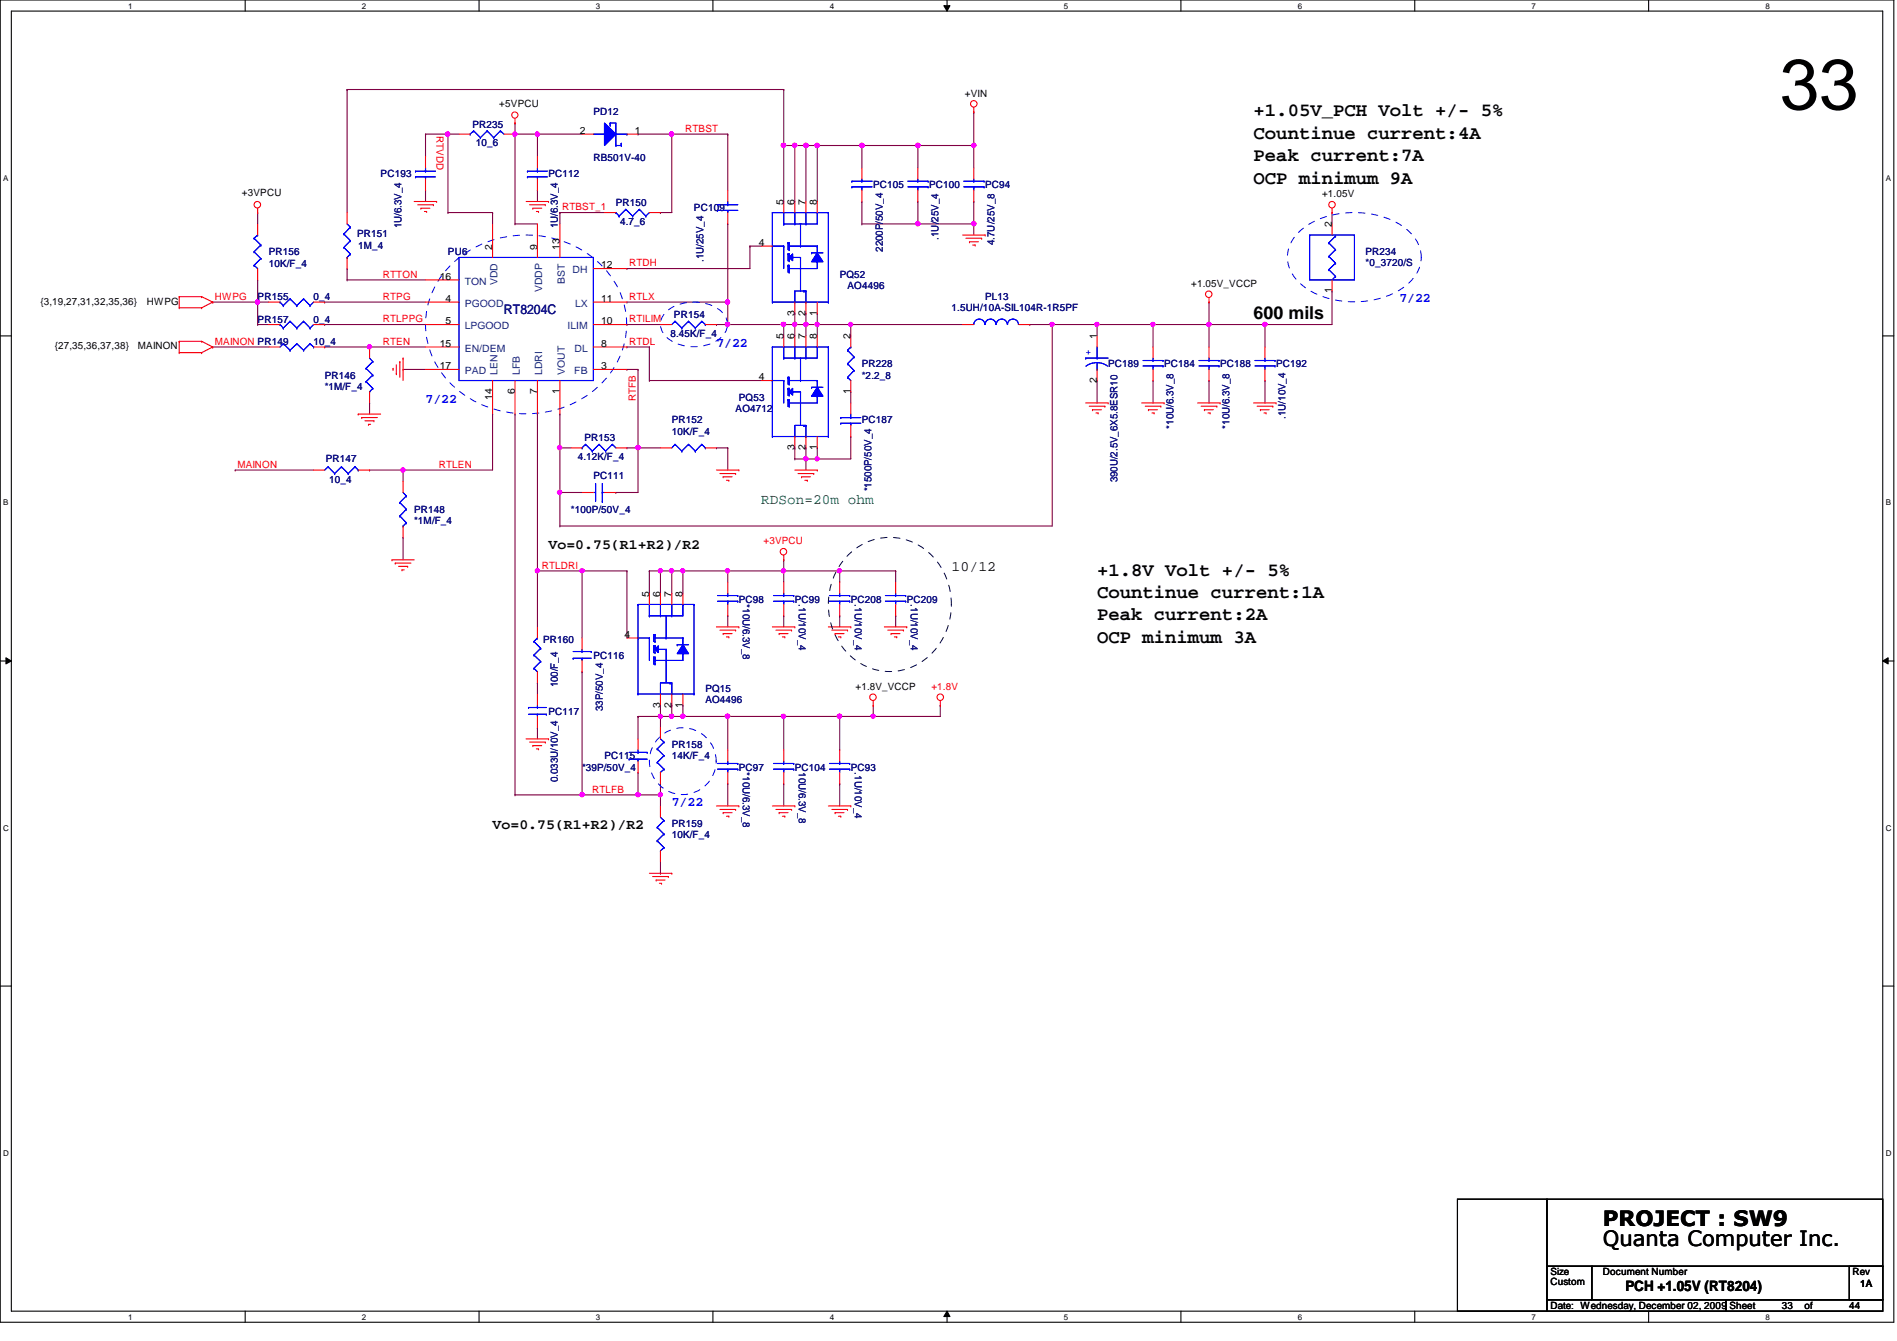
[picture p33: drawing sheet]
<svg xmlns="http://www.w3.org/2000/svg" width="297mm" height="210mm" viewBox="0 0 297 210" stroke-linecap="round" stroke-linejoin="round" font-family="sans-serif">
<defs><g id="words">
<text font-size="11.2" x="278.7" y="17.1">33</text>
<g font-size="3.3">
<text x="251" y="191.9">PROJECT : SW9</text>
<text x="251" y="195">Quanta Computer Inc.</text>
</g>
<g font-size="3">
<text x="196.3" y="18.2">+1.05V_PCH Volt +/- 5%</text>
<text x="196.3" y="21.7">Countinue current:4A</text>
<text x="196.3" y="28.7">OCP minimum 9A</text>
<text x="196.3" y="25.2">Peak current:7A</text>
<text x="171.8" y="93.6">Countinue current:1A</text>
<text x="171.8" y="90.1">+1.8V Volt +/- 5%</text>
<text x="171.8" y="100.6">OCP minimum 3A</text>
<text x="171.8" y="97.1">Peak current:2A</text>
</g>
<text font-size="2.8" x="196.3" y="49.9">600 mils</text>
<text font-size="2.2" fill="#008000" x="119.2" y="78.9">RDSon=20m ohm</text>
<g font-size="2.2">
<text x="85.9" y="86">Vo=0.75(R1+R2)/R2</text>
<text x="149" y="89.5">10/12</text>
<text x="77.1" y="129.8">Vo=0.75(R1+R2)/R2</text>
<text x="254.5" y="202">PCH +1.05V (RT8204)</text>
</g>
<g font-size="2.1" fill="#00f">
<text x="219.1" y="47.2">7/22</text>
<text x="112.2" y="54.3">7/22</text>
<text x="66.6" y="63">7/22</text>
<text x="105.2" y="126.1">7/22</text>
</g>
<text font-size="2.1" fill="#000080" x="78.9" y="49.2">RT8204C</text>
<g font-size="1.6">
<text x="78.2" y="16.7">+5VPCU</text>
<text x="151.1" y="15.1">+VIN</text>
<text x="90.8" y="21">2</text>
<text x="99.4" y="21">1</text>
<text x="37.9" y="30.7">+3VPCU</text>
<text x="122.7" y="32" transform="rotate(-90 122.7 32)">5</text>
<text x="124.4" y="32" transform="rotate(-90 124.4 32)">6</text>
<text x="126.2" y="32" transform="rotate(-90 126.2 32)">7</text>
<text x="127.9" y="32" transform="rotate(-90 127.9 32)">8</text>
<text x="207" y="30.9">+1.05V</text>
<text x="208.5" y="35.6" transform="rotate(-90 208.5 35.6)">2</text>
<text x="77.1" y="39.1" transform="rotate(-90 77.1 39.1)">2</text>
<text x="84.1" y="39.1" transform="rotate(-90 84.1 39.1)">9</text>
<text x="87.6" y="39.1" transform="rotate(-90 87.6 39.1)">13</text>
<text x="94.1" y="42">12</text>
<text x="118.8" y="38.5">4</text>
<text x="6.3" y="47.7">{3,19,27,31,32,35,36}</text>
<text x="23" y="47.7">HWPG</text>
<text x="68.9" y="43.8">16</text>
<text x="69.8" y="47.2">4</text>
<text x="94.1" y="47.2">11</text>
<text x="186.5" y="44.9">+1.05V_VCCP</text>
<text x="208.5" y="45.9" transform="rotate(-90 208.5 45.9)">1</text>
<text x="69.8" y="50.8">5</text>
<text x="94.1" y="50.8">10</text>
<text x="122.7" y="53.1" transform="rotate(-90 122.7 53.1)">5</text>
<text x="124.4" y="53.1" transform="rotate(-90 124.4 53.1)">6</text>
<text x="124.4" y="49.4" transform="rotate(-90 124.4 49.4)">3</text>
<text x="126.2" y="53.1" transform="rotate(-90 126.2 53.1)">7</text>
<text x="126.2" y="49.4" transform="rotate(-90 126.2 49.4)">2</text>
<text x="127.9" y="53.1" transform="rotate(-90 127.9 53.1)">8</text>
<text x="127.9" y="49.4" transform="rotate(-90 127.9 49.4)">1</text>
<text x="133.2" y="53.1" transform="rotate(-90 133.2 53.1)">2</text>
<text x="171.7" y="53.1" transform="rotate(-90 171.7 53.1)">1</text>
<text x="8.6" y="54.7">{27,35,36,37,38}</text>
<text x="21.6" y="54.7">MAINON</text>
<text x="68.9" y="54.3">15</text>
<text x="68.9" y="57.8">17</text>
<text x="94.1" y="57.8">3</text>
<text x="94.1" y="54.3">8</text>
<text x="118.8" y="59.5">4</text>
<text x="171.7" y="59.9" transform="rotate(-90 171.7 59.9)">2</text>
<text x="77.1" y="62.6" transform="rotate(-90 77.1 62.6)">14</text>
<text x="80.6" y="61.7" transform="rotate(-90 80.6 61.7)">6</text>
<text x="84.1" y="61.7" transform="rotate(-90 84.1 61.7)">7</text>
<text x="87.6" y="61.7" transform="rotate(-90 87.6 61.7)">1</text>
<text x="133.2" y="61.7" transform="rotate(-90 133.2 61.7)">1</text>
<text x="124.4" y="70.4" transform="rotate(-90 124.4 70.4)">3</text>
<text x="126.2" y="70.4" transform="rotate(-90 126.2 70.4)">2</text>
<text x="127.9" y="70.4" transform="rotate(-90 127.9 70.4)">1</text>
<text x="101.6" y="93.4" transform="rotate(-90 101.6 93.4)">5</text>
<text x="103.4" y="93.4" transform="rotate(-90 103.4 93.4)">6</text>
<text x="105.2" y="93.4" transform="rotate(-90 105.2 93.4)">7</text>
<text x="106.9" y="93.4" transform="rotate(-90 106.9 93.4)">8</text>
<text x="97.8" y="99.8">4</text>
<text x="133.9" y="108">+1.8V_VCCP</text>
<text x="103.4" y="110.7" transform="rotate(-90 103.4 110.7)">3</text>
<text x="105.2" y="110.7" transform="rotate(-90 105.2 110.7)">2</text>
<text x="106.9" y="110.7" transform="rotate(-90 106.9 110.7)">1</text>
<text x="242.8" y="201.2">Custom</text>
<text x="242.8" y="199.6">Size</text>
<text x="251" y="199.6">Document Number</text>
<text x="290.1" y="199.6">Rev</text>
<text x="291.3" y="201.4">1A</text>
<text x="242.8" y="204.9">Date: Wednesday, December 02, 2009 Sheet</text>
<text x="279" y="204.9">33</text>
<text x="282.5" y="204.9">of</text>
<text x="289.6" y="204.9">44</text>
</g>
<g font-size="1.6" fill="#f00">
<text x="68.4" y="21.3" transform="rotate(90 68.4 21.3)">RTVDD</text>
<text x="107.3" y="20.7">RTBST</text>
<text x="88" y="32.9">RTBST_1</text>
<text x="98.5" y="41.7">RTDH</text>
<text x="33.7" y="46.9">HWPG</text>
<text x="59.9" y="46.9">RTPG</text>
<text x="59.9" y="43.5">RTTON</text>
<text x="98.5" y="46.9">RTLX</text>
<text x="33.7" y="54">MAINON PR149</text>
<text x="59.9" y="54">RTEN</text>
<text x="59.9" y="50.5">RTLPPG</text>
<text x="98.5" y="54">RTDL</text>
<text x="98.5" y="50.5">RTILIM</text>
<text x="99.6" y="62.7" transform="rotate(-90 99.6 62.7)">RTFB</text>
<text x="37.2" y="73.2">MAINON</text>
<text x="68.7" y="73.2">RTLEN</text>
<text x="84.8" y="89">RTLDRI</text>
<text x="119.5" y="85.2">+3VPCU</text>
<text x="145.8" y="108">+1.8V</text>
<text x="92.7" y="124.1">RTLFB</text>
</g>
<g font-size="1.6" fill="#000080">
<text x="74" y="20">PR235</text>
<text x="74.5" y="22.8">10_6</text>
<text x="92.9" y="18.1">PD12</text>
<text x="59.6" y="27.7">PC193</text>
<text x="85.9" y="27.7">PC112</text>
<text x="92.9" y="25.3">RB501V-40</text>
<text x="136.7" y="29.5">PC105</text>
<text x="145.5" y="29.5">PC100</text>
<text x="154.3" y="29.5">PC94</text>
<text x="62.9" y="35.7" transform="rotate(-90 62.9 35.7)">1U/6.3V_4</text>
<text x="87.4" y="35.7" transform="rotate(-90 87.4 35.7)">1U/6.3V_4</text>
<text x="96.4" y="32.3">PR150</text>
<text x="97.1" y="35.3">4.7_6</text>
<text x="108.7" y="33">PC109</text>
<text x="42.1" y="40">PR156</text>
<text x="42.1" y="41.7">10K/F_4</text>
<text x="55.9" y="37.2">PR151</text>
<text x="56.1" y="38.9">1M_4</text>
<text x="70.1" y="40">PU6</text>
<text x="110.1" y="41" transform="rotate(-90 110.1 41)">.1U/25V_4</text>
<text x="138.2" y="39.4" transform="rotate(-90 138.2 39.4)">2200P/50V_4</text>
<text x="147" y="37.5" transform="rotate(-90 147 37.5)">.1U/25V_4</text>
<text x="155.7" y="38.4" transform="rotate(-90 155.7 38.4)">4.7U/25V_8</text>
<text x="213.8" y="40">PR234</text>
<text x="213.8" y="41.6">*0_3720/S</text>
<text x="40.3" y="47">PR155</text>
<text x="49.1" y="47">0_4</text>
<text x="131.5" y="43.5">PQ52</text>
<text x="132.7" y="45.3">AO4496</text>
<text x="154.3" y="47">PL13</text>
<text x="40.3" y="50.5">PR157</text>
<text x="49.1" y="50.5">0_4</text>
<text x="105" y="52.8">8.45K/F_4</text>
<text x="105.5" y="49.8">PR154</text>
<text x="149" y="48.7">1.5UH/10A-SIL104R-1R5PF</text>
<text x="49.1" y="54">10_4</text>
<text x="50.8" y="59.3">PR146</text>
<text x="135" y="57.5">PR228</text>
<text x="135" y="59.3">*2.2_8</text>
<text x="173.5" y="57.5">PC189</text>
<text x="182.3" y="57.5">PC184</text>
<text x="191" y="57.5">PC188</text>
<text x="199.8" y="57.5">PC192</text>
<text x="50.8" y="61">*1M/F_4</text>
<text x="115.2" y="64.5">AO4712</text>
<text x="115.7" y="62.8">PQ53</text>
<text x="201.3" y="65.5" transform="rotate(-90 201.3 65.5)">.1U/10V_4</text>
<text x="91.5" y="69.1">PR153</text>
<text x="105.2" y="66.3">PR152</text>
<text x="105.2" y="68">10K/F_4</text>
<text x="135" y="66.3">PC187</text>
<text x="183.8" y="67.1" transform="rotate(-90 183.8 67.1)">*10U/6.3V_8</text>
<text x="192.5" y="67.1" transform="rotate(-90 192.5 67.1)">*10U/6.3V_8</text>
<text x="51" y="72.4">PR147</text>
<text x="51.6" y="75.6">10_4</text>
<text x="90.5" y="72.1">4.12K/F_4</text>
<text x="92.9" y="75">PC111</text>
<text x="136.4" y="76.9" transform="rotate(-90 136.4 76.9)">*1500P/50V_4</text>
<text x="175" y="75.5" transform="rotate(-90 175 75.5)">390U/2.5V_6X5.8ESR10</text>
<text x="64.9" y="80.3">PR148</text>
<text x="64.9" y="82">*1M/F_4</text>
<text x="89.4" y="80.3">*100P/50V_4</text>
<text x="115.7" y="94.3">PC98</text>
<text x="116.3" y="94.6" transform="rotate(90 116.3 94.6)">*10U/6.3V_8</text>
<text x="124.5" y="94.3">PC99</text>
<text x="125.1" y="94.6" transform="rotate(90 125.1 94.6)">.1U/10V_4</text>
<text x="133.2" y="94.3">PC208</text>
<text x="133.9" y="94.6" transform="rotate(90 133.9 94.6)">.1U/10V_4</text>
<text x="142" y="94.3">PC209</text>
<text x="142.6" y="94.6" transform="rotate(90 142.6 94.6)">.1U/10V_4</text>
<text x="85" y="100.6">PR160</text>
<text x="87.4" y="107.6" transform="rotate(-90 87.4 107.6)">100/F_4</text>
<text x="92.9" y="103.1">PC116</text>
<text x="85.9" y="111.8">PC117</text>
<text x="94.4" y="111.3" transform="rotate(-90 94.4 111.3)">33P/50V_4</text>
<text x="110.4" y="108.3">PQ15</text>
<text x="110.4" y="110.1">AO4496</text>
<text x="94.7" y="118.8">PC115</text>
<text x="105.2" y="117.1">PR158</text>
<text x="105.2" y="118.8">14K/F_4</text>
<text x="87.4" y="122.5" transform="rotate(-90 87.4 122.5)">0.033U/10V_4</text>
<text x="91.1" y="120.6">*39P/50V_4</text>
<text x="115.7" y="120.6">PC97</text>
<text x="116.3" y="120.9" transform="rotate(90 116.3 120.9)">*10U/6.3V_8</text>
<text x="124.5" y="120.6">PC104</text>
<text x="125.1" y="120.9" transform="rotate(90 125.1 120.9)">10U/6.3V_8</text>
<text x="133.2" y="120.6">PC93</text>
<text x="133.9" y="120.9" transform="rotate(90 133.9 120.9)">.1U/10V_4</text>
<text x="105.2" y="129.4">PR159</text>
<text x="105.2" y="131.1">10K/F_4</text>
</g>
<g font-size="1.6" fill="#004080">
<text x="72.8" y="44.5">TON</text>
<text x="77.9" y="44.7" transform="rotate(-90 77.9 44.7)">VDD</text>
<text x="84.9" y="45.8" transform="rotate(-90 84.9 45.8)">VDDP</text>
<text x="88.4" y="44.4" transform="rotate(-90 88.4 44.4)">BST</text>
<text x="89.7" y="42.8">DH</text>
<text x="72.8" y="48">PGOOD</text>
<text x="72.8" y="51.5">LPGOOD</text>
<text x="88.9" y="51.5">ILIM</text>
<text x="90" y="48">LX</text>
<text x="72.8" y="55">EN/DEM</text>
<text x="72.8" y="58.5">PAD</text>
<text x="77.9" y="58.7" transform="rotate(-90 77.9 58.7)">LEN</text>
<text x="81.4" y="58.7" transform="rotate(-90 81.4 58.7)">LFB</text>
<text x="84.9" y="58.7" transform="rotate(-90 84.9 58.7)">LDRI</text>
<text x="88.4" y="58.7" transform="rotate(-90 88.4 58.7)">VOUT</text>
<text x="89.9" y="58.5">FB</text>
<text x="90" y="55">DL</text>
</g>
<text font-size="1.6" fill="#00f" x="170" y="55.5">+</text>
<g font-size="1.3">
<text x="20.1" y="1.4">1</text>
<text x="56.7" y="1.4">2</text>
<text x="93.3" y="1.4">3</text>
<text x="129.9" y="1.4">4</text>
<text x="166.6" y="1.4">5</text>
<text x="203.2" y="1.4">6</text>
<text x="239.8" y="1.4">7</text>
<text x="276.4" y="1.4">8</text>
<text x=".5" y="28.3">A</text>
<text x="295.3" y="28.3">A</text>
<text x=".5" y="79.1">B</text>
<text x="295.3" y="79.1">B</text>
<text x=".5" y="130">C</text>
<text x="295.3" y="130">C</text>
<text x=".5" y="180.9">D</text>
<text x="295.3" y="180.9">D</text>
<text x="20.1" y="206.6">1</text>
<text x="56.7" y="206.6">2</text>
<text x="93.3" y="206.6">3</text>
<text x="129.9" y="206.6">4</text>
<text x="166.6" y="206.6">5</text>
<text x="203.2" y="206.6">6</text>
<text x="239.8" y="206.6">7</text>
<text x="276.4" y="206.6">8</text>
</g>
</g></defs>
<path d="M0 0h296.5v207h-296.5zM1.8 1.7h293v203.5h-293z" fill="none" stroke="#000" stroke-width=".17"/>
<g fill="#fff">
<path d="M20.1 .2h.6v1.4h-.6z"/>
<path d="M20.1 205.4h.6v1.4h-.6z"/>
</g>
<path d="M38.4 0v1.7M38.4 205.2v1.8" fill="none" stroke="#000" stroke-width=".17"/>
<g fill="#fff">
<path d="M56.7 .2h.7v1.4h-.7z"/>
<path d="M56.7 205.4h.7v1.4h-.7z"/>
</g>
<path d="M75 0v1.7M75 205.2v1.8" fill="none" stroke="#000" stroke-width=".17"/>
<g fill="#fff">
<path d="M93.3 .2h.7v1.4h-.7z"/>
<path d="M93.3 205.4h.7v1.4h-.7z"/>
</g>
<path d="M111.6 0v1.7M111.6 205.2v1.8" fill="none" stroke="#000" stroke-width=".17"/>
<g fill="#fff">
<path d="M129.9 .2h.7v1.4h-.7z"/>
<path d="M129.9 205.4h.7v1.4h-.7z"/>
</g>
<path d="M148.3 0v1.7M148.3 205.2v1.8" fill="none" stroke="#000" stroke-width=".17"/>
<path d="M147.8 .9h1l-.5 .8zM148.3 205.2l.5 .9h-1z" fill="#000"/>
<path d="M147.8 .9h1l-.5 .8zM148.3 205.2l.5 .9h-1z" fill="none" stroke="#000" stroke-width=".16"/>
<g fill="#fff">
<path d="M166.6 .2h.7v1.4h-.7z"/>
<path d="M166.6 205.4h.7v1.4h-.7z"/>
</g>
<path d="M184.9 0v1.7M184.9 205.2v1.8" fill="none" stroke="#000" stroke-width=".17"/>
<g fill="#fff">
<path d="M203.2 .2h.7v1.4h-.7z"/>
<path d="M203.2 205.4h.7v1.4h-.7z"/>
</g>
<path d="M221.5 0v1.7M221.5 205.2v1.8" fill="none" stroke="#000" stroke-width=".17"/>
<g fill="#fff">
<path d="M239.8 .2h.7v1.4h-.7z"/>
<path d="M239.8 205.4h.7v1.4h-.7z"/>
</g>
<path d="M258.1 0v1.7M258.1 205.2v1.8" fill="none" stroke="#000" stroke-width=".17"/>
<g fill="#fff">
<path d="M276.4 .2h.7v1.4h-.7z"/>
<path d="M276.4 205.4h.7v1.4h-.7z"/>
<path d="M.5 27.1h.8v1.4h-.8z"/>
<path d="M295.3 27.1h.8v1.4h-.8z"/>
<path d="M.5 78h.8v1.4h-.8z"/>
<path d="M295.3 78h.8v1.4h-.8z"/>
</g>
<path d="M0 52.6h1.8M294.8 52.6h1.7" fill="none" stroke="#000" stroke-width=".17"/>
<g fill="#fff">
<path d="M.5 128.9h.9v1.4h-.9z"/>
<path d="M295.3 128.9h.9v1.4h-.9z"/>
</g>
<path d="M0 103.5h1.8M294.8 103.5h1.7" fill="none" stroke="#000" stroke-width=".17"/>
<path d="M.9 103l.9 .5-.9 .4zM294.8 103.5l.9-.5v.9z" fill="#000"/>
<path d="M.9 103l.9 .5-.9 .4zM294.8 103.5l.9-.5v.9z" fill="none" stroke="#000" stroke-width=".16"/>
<g fill="#fff">
<path d="M.5 179.7h.9v1.4h-.9z"/>
<path d="M295.3 179.7h.9v1.4h-.9z"/>
</g>
<path d="M0 154.3h1.8M294.8 154.3h1.7" fill="none" stroke="#000" stroke-width=".17"/>
<path d="M33.3 47.3h.1M33.3 47.3h7M180.5 50.8h.1M180.5 50.8h8.8" fill="none" stroke="#800040" stroke-width=".17"/>
<circle cx="180.5" cy="50.8" r=".32" fill="#f0f"/>
<circle cx="180.5" cy="50.8" r=".32" fill="none" stroke="#f0f" stroke-width=".17"/>
<path d="M189.3 59.6h.1M189.3 50.8h.1M189.3 50.8v3.5M189.3 59.6v3.5M136.7 112.1h.1M136.7 112.1h10.5" fill="none" stroke="#800040" stroke-width=".17"/>
<circle cx="136.7" cy="112.1" r=".32" fill="#f0f"/>
<circle cx="136.7" cy="112.1" r=".32" fill="none" stroke="#f0f" stroke-width=".17"/>
<path d="M98.2 57.8h.1M98.2 57.8h1.7M131.5 112.1h.1M131.5 112.1h5.2" fill="none" stroke="#800040" stroke-width=".17"/>
<circle cx="131.4" cy="112.1" r=".33" fill="#f0f"/>
<circle cx="131.4" cy="112.1" r=".33" fill="none" stroke="#f0f" stroke-width=".17"/>
<path d="M143.7 22.8h8.8M152.5 22.8h.1" fill="none" stroke="#800040" stroke-width=".17"/>
<circle cx="143.7" cy="22.7" r=".33" fill="#f0f"/>
<circle cx="143.7" cy="22.7" r=".33" fill="none" stroke="#f0f" stroke-width=".17"/>
<circle cx="152.5" cy="22.7" r=".33" fill="#f0f"/>
<circle cx="152.5" cy="22.7" r=".33" fill="none" stroke="#f0f" stroke-width=".17"/>
<path d="M135 22.8h8.7M143.7 22.8h.1" fill="none" stroke="#800040" stroke-width=".17"/>
<circle cx="135" cy="22.7" r=".33" fill="#f0f"/>
<circle cx="135" cy="22.7" r=".33" fill="none" stroke="#f0f" stroke-width=".17"/>
<circle cx="143.7" cy="22.7" r=".33" fill="#f0f"/>
<circle cx="143.7" cy="22.7" r=".33" fill="none" stroke="#f0f" stroke-width=".17"/>
<path d="M128 22.8h.1M128 22.8h7" fill="none" stroke="#800040" stroke-width=".17"/>
<circle cx="135" cy="22.7" r=".33" fill="#f0f"/>
<circle cx="135" cy="22.7" r=".33" fill="none" stroke="#f0f" stroke-width=".17"/>
<circle cx="127.9" cy="22.7" r=".32" fill="#f0f"/>
<circle cx="127.9" cy="22.7" r=".32" fill="none" stroke="#f0f" stroke-width=".17"/>
<path d="M126.2 22.8h.1M126.2 22.8h1.8" fill="none" stroke="#800040" stroke-width=".17"/>
<circle cx="127.9" cy="22.7" r=".32" fill="#f0f"/>
<circle cx="127.9" cy="22.7" r=".32" fill="none" stroke="#f0f" stroke-width=".17"/>
<circle cx="126.2" cy="22.7" r=".33" fill="#f0f"/>
<circle cx="126.2" cy="22.7" r=".33" fill="none" stroke="#f0f" stroke-width=".17"/>
<path d="M124.5 22.8h.1M124.5 22.8h1.7" fill="none" stroke="#800040" stroke-width=".17"/>
<circle cx="126.2" cy="22.7" r=".33" fill="#f0f"/>
<circle cx="126.2" cy="22.7" r=".33" fill="none" stroke="#f0f" stroke-width=".17"/>
<circle cx="124.4" cy="22.7" r=".32" fill="#f0f"/>
<circle cx="124.4" cy="22.7" r=".32" fill="none" stroke="#f0f" stroke-width=".17"/>
<path d="M122.7 22.8h.1M122.7 22.8h1.8" fill="none" stroke="#800040" stroke-width=".17"/>
<circle cx="124.4" cy="22.7" r=".32" fill="#f0f"/>
<circle cx="124.4" cy="22.7" r=".32" fill="none" stroke="#f0f" stroke-width=".17"/>
<circle cx="122.7" cy="22.7" r=".33" fill="#f0f"/>
<circle cx="122.7" cy="22.7" r=".33" fill="none" stroke="#f0f" stroke-width=".17"/>
<g fill="none" stroke="#800040" stroke-width=".17">
<path d="M80.6 21h.1M80.6 21h3.6M208.6 33.3h.1M208.6 33.3v1.8M99.9 57.8h.1M99.9 57.8v12.3M180.5 59.6h.1M180.5 59.6v3.5M208.6 45.6h.1M208.6 45.6v5.2M57.9 73.6h.1M57.9 73.6h5.2"/>
<path d="M63.1 73.6h.1M63.1 73.6v1.8M87.7 70.1h.1M87.7 70.1h1.7M63.1 84.1h.1M63.1 84.1v3.5M84.2 89.4h.1M84.2 89.4h6.9M91.1 89.4h.1M91.1 89.4v10.5M122.7 89.4h.1M122.7 89.4v1.7"/>
</g>
<circle cx="91.1" cy="89.3" r=".33" fill="#f0f"/>
<circle cx="91.1" cy="89.3" r=".33" fill="none" stroke="#f0f" stroke-width=".17"/>
<path d="M114 89.4h.1M114 89.4v1.7M114 89.4h8.7" fill="none" stroke="#800040" stroke-width=".17"/>
<circle cx="122.7" cy="89.3" r=".33" fill="#f0f"/>
<circle cx="122.7" cy="89.3" r=".33" fill="none" stroke="#f0f" stroke-width=".17"/>
<g fill="none" stroke="#800040" stroke-width=".17">
<path d="M80.6 19.3h.1M80.6 19.3v1.7M87.7 33.3h.1M87.7 33.3v1.8M50.8 54.3h.1M50.8 54.3h7.1M87.7 64.8h.1M87.7 77.1h.1M87.7 64.8v5.3M87.7 77.1v5.2M114 96.4h.1M114 96.4v1.7"/>
<path d="M122.7 96.4h.1M122.7 96.4v1.7M131.5 112.1h.1M131.5 112.1v5.3"/>
</g>
<circle cx="131.4" cy="112.1" r=".33" fill="#f0f"/>
<circle cx="131.4" cy="112.1" r=".33" fill="none" stroke="#f0f" stroke-width=".17"/>
<path d="M164.8 50.8h.1M164.8 50.8v31.5" fill="none" stroke="#800040" stroke-width=".17"/>
<circle cx="164.7" cy="50.8" r=".32" fill="#f0f"/>
<circle cx="164.7" cy="50.8" r=".32" fill="none" stroke="#f0f" stroke-width=".17"/>
<path d="M80.6 21h.1M80.6 21v14.1M98.2 42h.1M98.2 42h19.2M87.7 82.3h.1M87.7 82.3h77.1" fill="none" stroke="#800040" stroke-width=".17"/>
<circle cx="80.6" cy="21" r=".33" fill="#f0f"/>
<circle cx="80.6" cy="21" r=".33" fill="none" stroke="#f0f" stroke-width=".17"/>
<path d="M70.1 21h.1M70.1 21v12.3M161.2 50.8h.1M161.2 50.8h3.6M122.7 112.1h.1M122.7 112.1h8.8" fill="none" stroke="#800040" stroke-width=".17"/>
<circle cx="122.7" cy="112.1" r=".33" fill="#f0f"/>
<circle cx="122.7" cy="112.1" r=".33" fill="none" stroke="#f0f" stroke-width=".17"/>
<g fill="none" stroke="#800040" stroke-width=".17">
<path d="M87.7 33.3h.1M87.7 33.3h7M105.2 21h.1M105.2 21h8.8M105.2 21v12.3M112.2 70.1h.1M112.2 70.1h1.8M114 70.1h.1M114 70.1v3.5M114 112.1h.1M114 112.1v5.3M122.7 112.1h.1"/>
<path d="M122.7 112.1v5.3"/>
</g>
<circle cx="105.1" cy="21" r=".34" fill="#f0f"/>
<circle cx="105.1" cy="21" r=".34" fill="none" stroke="#f0f" stroke-width=".17"/>
<path d="M99.9 21h.1M99.9 21h5.3M87.7 70.1h.1M87.7 70.1v7M114 122.7h.1M114 122.7v3.5M122.7 122.7h.1M122.7 122.7v3.5M131.5 122.7h.1M131.5 122.7v3.5" fill="none" stroke="#800040" stroke-width=".17"/>
<circle cx="87.6" cy="77.1" r=".33" fill="#f0f"/>
<circle cx="87.6" cy="77.1" r=".33" fill="none" stroke="#f0f" stroke-width=".17"/>
<circle cx="87.6" cy="70.1" r=".34" fill="#f0f"/>
<circle cx="87.6" cy="70.1" r=".34" fill="none" stroke="#f0f" stroke-width=".17"/>
<path d="M87.7 77.1h.1M87.7 77.1h3.4M99.9 70.1h.1M99.9 70.1h3.5" fill="none" stroke="#800040" stroke-width=".17"/>
<circle cx="99.9" cy="70.1" r=".34" fill="#f0f"/>
<circle cx="99.9" cy="70.1" r=".34" fill="none" stroke="#f0f" stroke-width=".17"/>
<path d="M152.5 31.5h.1M152.5 31.5v3.6M96.4 77.1h.1M96.4 77.1h3.5M98.2 70.1h.1M98.2 70.1h1.7" fill="none" stroke="#800040" stroke-width=".17"/>
<circle cx="152.5" cy="35" r=".34" fill="#f0f"/>
<circle cx="152.5" cy="35" r=".34" fill="none" stroke="#f0f" stroke-width=".17"/>
<path d="M66.6 21h.1M66.6 21v3.5M84.2 21h.1M84.2 21h6.9M135 35.1h.1M135 35.1h8.7M33.3 54.3h.1M33.3 54.3h8.8M50.8 47.3h.1M50.8 47.3h15.8" fill="none" stroke="#800040" stroke-width=".17"/>
<circle cx="84.1" cy="21" r=".33" fill="#f0f"/>
<circle cx="84.1" cy="21" r=".33" fill="none" stroke="#f0f" stroke-width=".17"/>
<path d="M117.4 38.5h.1M117.4 38.5v3.5M57.9 54.3h.1M57.9 54.3h8.7" fill="none" stroke="#800040" stroke-width=".17"/>
<circle cx="57.8" cy="54.3" r=".32" fill="#f0f"/>
<circle cx="57.8" cy="54.3" r=".32" fill="none" stroke="#f0f" stroke-width=".17"/>
<path d="M54.4 14h.1M54.4 14v19.3M117.4 38.5h.1M117.4 38.5h1.8M114 50.8h.1M114 50.8h8.7" fill="none" stroke="#800040" stroke-width=".17"/>
<circle cx="122.7" cy="50.8" r=".33" fill="#f0f"/>
<circle cx="122.7" cy="50.8" r=".33" fill="none" stroke="#f0f" stroke-width=".17"/>
<circle cx="113.9" cy="50.8" r=".33" fill="#f0f"/>
<circle cx="113.9" cy="50.8" r=".33" fill="none" stroke="#f0f" stroke-width=".17"/>
<path d="M128 70.1h.1M128 70.1v1.7" fill="none" stroke="#800040" stroke-width=".17"/>
<circle cx="127.9" cy="71.8" r=".32" fill="#f0f"/>
<circle cx="127.9" cy="71.8" r=".32" fill="none" stroke="#f0f" stroke-width=".17"/>
<path d="M124.5 22.8h.1M124.5 22.8v8.7M54.4 43.8h.1M54.4 43.8h12.2M122.7 50.8h.1M122.7 50.8v1.8M164.8 50.8h.1M164.8 50.8h7" fill="none" stroke="#800040" stroke-width=".17"/>
<circle cx="122.7" cy="50.8" r=".33" fill="#f0f"/>
<circle cx="122.7" cy="50.8" r=".33" fill="none" stroke="#f0f" stroke-width=".17"/>
<path d="M122.7 50.8h.1M122.7 50.8h1.8M126.2 50.8h.1M126.2 50.8v1.8" fill="none" stroke="#800040" stroke-width=".17"/>
<circle cx="124.4" cy="50.8" r=".32" fill="#f0f"/>
<circle cx="124.4" cy="50.8" r=".32" fill="none" stroke="#f0f" stroke-width=".17"/>
<g fill="none" stroke="#800040" stroke-width=".17">
<path d="M66.6 29.8h.1M66.6 21h.1M66.6 29.8v1.7M66.6 21h3.5M126.2 22.8h.1M126.2 22.8v8.7M152.5 35.1h.1M152.5 35.1v1.7M101.7 59.6h.1M101.7 59.6h17.5M124.5 50.8h.1M124.5 49.1h.1"/>
<path d="M124.5 49.1v3.5M126.2 49.1h.1M126.2 49.1v1.7M128 49.1h.1M128 50.8h.1M128 49.1v3.5M171.8 59.6h.1M171.8 59.6v3.5M124.5 71.8h.1M124.5 70.1h.1M124.5 71.8h1.7M124.5 70.1v1.7"/>
</g>
<circle cx="70.1" cy="21" r=".34" fill="#f0f"/>
<circle cx="70.1" cy="21" r=".34" fill="none" stroke="#f0f" stroke-width=".17"/>
<path d="M135 22.8h.1M135 31.5h.1M135 22.8v3.5M135 31.5v3.6M143.7 22.8h.1M143.7 22.8v3.5M152.5 22.8h.1M152.5 22.8v3.5M171.8 50.8h.1M171.8 50.8v1.8M126.2 70.1h.1M126.2 70.1v1.7" fill="none" stroke="#800040" stroke-width=".17"/>
<circle cx="126.2" cy="71.8" r=".33" fill="#f0f"/>
<circle cx="126.2" cy="71.8" r=".33" fill="none" stroke="#f0f" stroke-width=".17"/>
<path d="M152.5 17.5h.1M152.5 17.5v5.3M122.7 22.8h.1M122.7 22.8v8.7M128 22.8h.1M128 22.8v8.7M189.3 47.3h.1M189.3 47.3v3.5M126.2 71.8h.1M126.2 71.8v1.8" fill="none" stroke="#800040" stroke-width=".17"/>
<circle cx="189.3" cy="50.8" r=".32" fill="#f0f"/>
<circle cx="189.3" cy="50.8" r=".32" fill="none" stroke="#f0f" stroke-width=".17"/>
<path d="M54.4 14h.1M54.4 14h68.3M40.3 47.3h.1M40.3 47.3h1.8" fill="none" stroke="#800040" stroke-width=".17"/>
<circle cx="40.3" cy="47.3" r=".33" fill="#f0f"/>
<circle cx="40.3" cy="47.3" r=".33" fill="none" stroke="#f0f" stroke-width=".17"/>
<path d="M143.7 35.1h.1M143.7 35.1h8.8" fill="none" stroke="#800040" stroke-width=".17"/>
<circle cx="143.7" cy="35" r=".34" fill="#f0f"/>
<circle cx="143.7" cy="35" r=".34" fill="none" stroke="#f0f" stroke-width=".17"/>
<path d="M124.5 50.8h.1M124.5 50.8h1.7" fill="none" stroke="#800040" stroke-width=".17"/>
<circle cx="126.2" cy="50.8" r=".33" fill="#f0f"/>
<circle cx="126.2" cy="50.8" r=".33" fill="none" stroke="#f0f" stroke-width=".17"/>
<circle cx="124.4" cy="50.8" r=".32" fill="#f0f"/>
<circle cx="124.4" cy="50.8" r=".32" fill="none" stroke="#f0f" stroke-width=".17"/>
<path d="M122.7 14h.1M122.7 14v8.8M126.2 50.8h.1M126.2 50.8h1.8M126.2 71.8h.1M126.2 71.8h1.8" fill="none" stroke="#800040" stroke-width=".17"/>
<circle cx="122.7" cy="22.7" r=".33" fill="#f0f"/>
<circle cx="122.7" cy="22.7" r=".33" fill="none" stroke="#f0f" stroke-width=".17"/>
<path d="M143.7 31.5h.1M143.7 31.5v3.6M133.2 50.8h.1M133.2 50.8h17.5M198.1 59.6h.1M198.1 50.8h.1M198.1 50.8v3.5M198.1 59.6v3.5M57.9 63.1h.1M57.9 63.1v1.7" fill="none" stroke="#800040" stroke-width=".17"/>
<circle cx="133.2" cy="50.8" r=".32" fill="#f0f"/>
<circle cx="133.2" cy="50.8" r=".32" fill="none" stroke="#f0f" stroke-width=".17"/>
<g fill="none" stroke="#800040" stroke-width=".17">
<path d="M133.2 50.8h.1M133.2 50.8v1.8M84.2 64.8h.1M84.2 64.8v24.6M133.2 68.3h.1M133.2 68.3v3.5M101.7 89.4h.1M101.7 89.4h1.7M122.7 87.6h.1M122.7 87.6v1.8M103.4 112.1h.1M103.4 112.1h1.8"/>
<path d="M114 112.1h.1M114 112.1h8.7"/>
</g>
<circle cx="113.9" cy="112.1" r=".33" fill="#f0f"/>
<circle cx="113.9" cy="112.1" r=".33" fill="none" stroke="#f0f" stroke-width=".17"/>
<path d="M114 21h.1M114 35.1h.1M114 21v8.8M114 35.1v12.2M36.8 73.6h.1M36.8 73.6h12.3M103.4 112.1h.1M103.4 112.1v1.8" fill="none" stroke="#800040" stroke-width=".17"/>
<circle cx="103.4" cy="112.1" r=".32" fill="#f0f"/>
<circle cx="103.4" cy="112.1" r=".32" fill="none" stroke="#f0f" stroke-width=".17"/>
<path d="M63.1 73.6h.1M77.1 64.8h.1M77.1 64.8v8.8h-14" fill="none" stroke="#800040" stroke-width=".17"/>
<circle cx="63.1" cy="73.6" r=".33" fill="#f0f"/>
<circle cx="63.1" cy="73.6" r=".33" fill="none" stroke="#f0f" stroke-width=".17"/>
<g fill="none" stroke="#800040" stroke-width=".17">
<path d="M70.1 33.3h.1M70.1 33.3h7M77.1 33.3h.1M77.1 33.3v1.8M63.1 57.8h.1M63.1 57.8h3.5M114 47.3h.1M114 47.3v3.5M128 71.8h.1M128 71.8h5.2M84.2 106.9h.1M84.2 106.9v1.7"/>
<path d="M80.6 124.4h.1M80.6 124.4h10.5M103.4 124.4h.1M103.4 124.4v1.8"/>
</g>
<circle cx="113.9" cy="50.8" r=".33" fill="#f0f"/>
<circle cx="113.9" cy="50.8" r=".33" fill="none" stroke="#f0f" stroke-width=".17"/>
<circle cx="113.9" cy="47.3" r=".34" fill="#f0f"/>
<circle cx="113.9" cy="47.3" r=".34" fill="none" stroke="#f0f" stroke-width=".17"/>
<path d="M98.2 47.3h.1M98.2 47.3h15.8M84.2 89.4h.1M84.2 89.4v8.7M84.2 113.9h.1M84.2 113.9v1.8M136.7 110.4h.1M136.7 110.4v1.7" fill="none" stroke="#800040" stroke-width=".17"/>
<circle cx="84.1" cy="89.3" r=".32" fill="#f0f"/>
<circle cx="84.1" cy="89.3" r=".32" fill="none" stroke="#f0f" stroke-width=".17"/>
<path d="M80.6 64.8h.1M80.6 64.8v59.6M91.1 89.4h.1M91.1 89.4h7.1M99.9 124.4h.1M103.4 122.7h.1M103.4 122.7v1.7h-3.5" fill="none" stroke="#800040" stroke-width=".17"/>
<circle cx="103.4" cy="124.4" r=".32" fill="#f0f"/>
<circle cx="103.4" cy="124.4" r=".32" fill="none" stroke="#f0f" stroke-width=".17"/>
<circle cx="99.9" cy="124.4" r=".33" fill="#f0f"/>
<circle cx="99.9" cy="124.4" r=".33" fill="none" stroke="#f0f" stroke-width=".17"/>
<g fill="none" stroke="#800040" stroke-width=".17">
<path d="M54.4 42h.1M54.4 42v1.8M101.7 89.4h.1M101.7 89.4v3.5M103.4 89.4h.1M103.4 89.4v3.5M103.4 89.4h1.8M99.9 112.1h.1M99.9 112.1h3.5M99.9 112.1v3.6M147.2 110.4h.1M147.2 110.4v1.7"/>
<path d="M91.1 124.4h.1M99.9 120.9h.1M99.9 120.9v3.5h-8.8"/>
</g>
<circle cx="103.4" cy="89.3" r=".32" fill="#f0f"/>
<circle cx="103.4" cy="89.3" r=".32" fill="none" stroke="#f0f" stroke-width=".17"/>
<path d="M70.1 21h.1M70.1 21h1.8M105.2 89.4h.1M105.2 89.4v3.5" fill="none" stroke="#800040" stroke-width=".17"/>
<circle cx="105.2" cy="89.3" r=".33" fill="#f0f"/>
<circle cx="105.2" cy="89.3" r=".33" fill="none" stroke="#f0f" stroke-width=".17"/>
<path d="M105.2 89.4h.1M105.2 89.4h1.7M106.9 89.4h.1M106.9 89.4v3.5M91.1 105.2h.1M91.1 105.2v19.2" fill="none" stroke="#800040" stroke-width=".17"/>
<circle cx="91.1" cy="124.4" r=".33" fill="#f0f"/>
<circle cx="91.1" cy="124.4" r=".33" fill="none" stroke="#f0f" stroke-width=".17"/>
<path d="M40.3 47.3h.1M40.3 47.3v3.5" fill="none" stroke="#800040" stroke-width=".17"/>
<circle cx="40.3" cy="47.3" r=".33" fill="#f0f"/>
<circle cx="40.3" cy="47.3" r=".33" fill="none" stroke="#f0f" stroke-width=".17"/>
<path d="M103.4 110.4h.1M103.4 110.4v1.7M105.2 110.4h.1M105.2 110.4v1.7" fill="none" stroke="#800040" stroke-width=".17"/>
<circle cx="105.2" cy="112.1" r=".33" fill="#f0f"/>
<circle cx="105.2" cy="112.1" r=".33" fill="none" stroke="#f0f" stroke-width=".17"/>
<path d="M105.2 112.1h.1M105.2 112.1h1.7" fill="none" stroke="#800040" stroke-width=".17"/>
<circle cx="106.9" cy="112.1" r=".32" fill="#f0f"/>
<circle cx="106.9" cy="112.1" r=".32" fill="none" stroke="#f0f" stroke-width=".17"/>
<path d="M98.2 54.3h.1M98.2 54.3h3.5M101.7 54.3h.1M101.7 54.3v5.3M98.2 89.4h.1M98.2 89.4v10.5M106.9 110.4h.1M106.9 112.1h.1M106.9 110.4v1.7M106.9 112.1h7.1" fill="none" stroke="#800040" stroke-width=".17"/>
<circle cx="113.9" cy="112.1" r=".33" fill="#f0f"/>
<circle cx="113.9" cy="112.1" r=".33" fill="none" stroke="#f0f" stroke-width=".17"/>
<circle cx="106.9" cy="112.1" r=".32" fill="#f0f"/>
<circle cx="106.9" cy="112.1" r=".32" fill="none" stroke="#f0f" stroke-width=".17"/>
<path d="M50.8 50.8h.1M50.8 50.8h15.8M106.9 89.4h.1M106.9 89.4h7.1" fill="none" stroke="#800040" stroke-width=".17"/>
<circle cx="113.9" cy="89.3" r=".33" fill="#f0f"/>
<circle cx="113.9" cy="89.3" r=".33" fill="none" stroke="#f0f" stroke-width=".17"/>
<circle cx="106.9" cy="89.3" r=".32" fill="#f0f"/>
<circle cx="106.9" cy="89.3" r=".32" fill="none" stroke="#f0f" stroke-width=".17"/>
<g fill="none" stroke="#800040" stroke-width=".17">
<path d="M40.3 33.3h.1M40.3 33.3v1.8M40.3 50.8h.1M40.3 43.8h.1M40.3 50.8h1.8M40.3 43.8v3.5M98.2 50.8h.1M98.2 50.8h5.2M112.2 50.8h.1M112.2 50.8h1.8M128 50.8h.1M128 50.8h5.2"/>
<path d="M180.5 50.8h.1M180.5 50.8v3.5M99.9 70.1h.1M99.9 70.1v7M133.2 61.3h.1M133.2 61.3v1.8"/>
</g>
<circle cx="127.9" cy="50.8" r=".32" fill="#f0f"/>
<circle cx="127.9" cy="50.8" r=".32" fill="none" stroke="#f0f" stroke-width=".17"/>
<path d="M198.1 50.8h.1M198.1 50.8h10.5" fill="none" stroke="#800040" stroke-width=".17"/>
<circle cx="198" cy="50.8" r=".32" fill="#f0f"/>
<circle cx="198" cy="50.8" r=".32" fill="none" stroke="#f0f" stroke-width=".17"/>
<path d="M189.3 50.8h.1M189.3 50.8h8.8M103.4 136.7h.1M103.4 134.9v1.8" fill="none" stroke="#800040" stroke-width=".17"/>
<circle cx="198" cy="50.8" r=".32" fill="#f0f"/>
<circle cx="198" cy="50.8" r=".32" fill="none" stroke="#f0f" stroke-width=".17"/>
<circle cx="189.3" cy="50.8" r=".32" fill="#f0f"/>
<circle cx="189.3" cy="50.8" r=".32" fill="none" stroke="#f0f" stroke-width=".17"/>
<path d="M171.8 50.8h.1M171.8 50.8h8.7" fill="none" stroke="#800040" stroke-width=".17"/>
<circle cx="171.8" cy="50.8" r=".32" fill="#f0f"/>
<circle cx="171.8" cy="50.8" r=".32" fill="none" stroke="#f0f" stroke-width=".17"/>
<path d="M80.6 35.1h.1M80.6 35.1h3.6M84.2 21h.1M84.2 29.8h.1M84.2 21v3.5M84.2 29.8v1.7M103.4 33.3h.1M103.4 33.3h1.8M131.5 89.4h.1M131.5 89.4h8.7M140.2 89.4h.1M140.2 89.4v1.7" fill="none" stroke="#800040" stroke-width=".17"/>
<circle cx="131.4" cy="89.3" r=".33" fill="#f0f"/>
<circle cx="131.4" cy="89.3" r=".33" fill="none" stroke="#f0f" stroke-width=".17"/>
<path d="M122.7 89.4h.1M122.7 89.4h8.8M131.5 89.4h.1M131.5 96.4h.1M131.5 89.4v1.7M131.5 96.4v1.7M140.2 96.4h.1M140.2 96.4v1.7" fill="none" stroke="#800040" stroke-width=".17"/>
<g fill="none" stroke="#f00" stroke-width=".17">
<path d="M80.6 19.3h.1M80.6 18.5v.8M152.5 17.5h.1M152.5 16.8v.7M40.3 33.3h.1M40.3 32.6v.7M64.9 31.5h3.5M65.4 32h2.5M65.9 32.6h.1M65.9 32.6h1.4M66.5 33.1h.3M66.8 33.1h.1"/>
<path d="M67.9 32h.1M68.4 31.5h.1M77.1 35.1v5.2M82.4 31.5h3.5M82.9 32h2.5M83.4 32.6h.1M83.4 32.6h1.4M84 33.1h.3M84.2 35.1v5.2M84.3 33.1h.1M85.4 32h.1M85.9 31.5h.1"/>
<path d="M87.7 35.1v5.2M94.7 33.3h1.7M101.7 33.3h1.7M143.7 26.3v1.7M143.7 29.8v1.7M150.7 36.8h3.6M151.3 37.3h2.4M151.8 37.8h.1M151.8 37.8h1.4M152.3 38.4h.4M152.7 38.4h.1M153.7 37.3h.1"/>
<path d="M154.3 36.8h.1M208.6 33.3h.1M208.6 32.6v.7M28.1 48.2h.1M28.1 46.4h.1M28.1 55.2h.1M28.1 53.4h.1M28.1 48.2h3.5M28.1 46.4v1.8M28.1 53.4v1.8M28.1 46.4h3.5M28.1 55.2h3.5"/>
<path d="M28.1 53.4h3.5M31.6 48.2h.1M31.6 46.4h.1M31.6 55.2h.1M31.6 53.4h.1M31.6 46.4l1.7 .9M31.6 53.4l1.7 .9M33.3 47.3h.1M33.3 54.3h.1M33.3 47.3l-1.7 .9M33.3 54.3l-1.7 .9M61.5 57.7h.1"/>
<path d="M61.5 57.7v.3M62.1 58.5h.1M62.1 57.1v1.4M62.6 56.6h.1M62.6 56.6v2.5M63.1 56h.1M63.1 56v3.6M66.6 57.8h5.3M66.6 47.3h5.3M66.6 50.8h5.3M66.6 54.3h5.3M66.6 43.8h5.3"/>
<path d="M77.1 59.6v5.2M80.6 59.6v5.2M84.2 59.6v5.2M87.7 59.6v5.2M92.9 57.8h5.3M92.9 47.3h5.3M92.9 50.8h5.3M92.9 54.3h5.3M92.9 42h5.3M171.8 52.6v1.7M171.8 57.8v1.8M189.3 47.3h.1"/>
<path d="M189.3 46.6v.7M49.1 73.6h1.7M56.1 64.8h.1M56.1 73.6h1.8M56.1 64.8h3.5M56.6 65.4h.1M56.6 65.4h2.5M57.1 65.9h1.4M57.7 66.4h.1M57.7 66.4h.3M58.5 65.9h.1M91.1 77.1h1.8"/>
<path d="M94.7 77.1h1.7M103.4 70.1h1.8M110.4 70.1h1.8M112.2 73.6h3.5M112.7 74.1h2.5M113.2 74.6h.1M113.2 74.6h1.4M113.7 75.2h.4M114.1 75.2h.1M115.2 74.1h.1M115.7 73.6h.1M124.5 73.6h3.5"/>
<path d="M125 74.1h2.4M125.5 74.6h.1M125.5 74.6h1.4M126 75.2h.4M126.4 75.2h.1M127.4 74.1h.1M128 73.6h.1M170 63.1h3.5M170.6 63.6h2.4M171.1 64.1h.1M171.1 64.1h1.4M171.6 64.6h.4"/>
<path d="M172 64.6h.1M173 63.6h.1M173.5 63.1h.1M178.8 63.1h3.5M179.3 63.6h2.5M179.8 64.1h.1M179.8 64.1h1.4M180.4 64.6h.3M180.7 64.6h.1M181.8 63.6h.1M182.3 63.1h.1M187.5 63.1h3.5"/>
<path d="M188.1 63.6h2.4M188.6 64.1h.1M188.6 64.1h1.4M189.1 64.6h.4M189.5 64.6h.1M190.5 63.6h.1M191 63.1h.1M196.3 63.1h3.5M196.8 63.6h2.5M197.4 64.1h.1M197.4 64.1h1.4M197.9 64.6h.3"/>
<path d="M198.2 64.6h.1M199.3 63.6h.1M199.8 63.1h.1M61.4 87.6h.1M61.4 87.6h3.5M61.9 88.1h.1M61.9 88.1h2.4M62.4 88.6h1.4M62.9 89.2h.1M62.9 89.2h.4M63.8 88.6h.1M84.2 98.1v1.8"/>
<path d="M91.1 99.9v1.7M112.2 98.1h3.5M112.7 98.6h2.5M113.2 99.2h.1M113.2 99.2h1.4M113.7 99.7h.4M114 91.1v1.8M114 94.6v1.8M114.1 99.7h.1M115.2 98.6h.1M115.7 98.1h.1M120.9 98.1h3.6"/>
<path d="M121.5 98.6h2.4M122 99.2h.1M122 99.2h1.4M122.5 99.7h.4M122.7 87.6h.1M122.7 86.9v.7M122.9 99.7h.1M123.9 98.6h.1M124.5 98.1h.1M129.7 98.1h3.5M130.3 98.6h2.4M130.8 99.2h.1"/>
<path d="M130.8 99.2h1.4M131.3 99.7h.4M131.7 99.7h.1M132.7 98.6h.1M133.2 98.1h.1M138.5 98.1h3.5M139 98.6h2.5M139.5 99.2h.1M139.5 99.2h1.4M140 99.7h.4M140.4 99.7h.1M141.5 98.6h.1"/>
<path d="M142 98.1h.1M82.4 115.7h3.5M82.9 116.2h2.5M83.4 116.7h.1M83.4 116.7h1.4M84 117.2h.3M84.2 105.2v1.7M84.3 117.2h.1M85.4 116.2h.1M85.9 115.7h.1M91.1 103.4v1.8M122.7 117.4v1.8"/>
<path d="M131.5 117.4v1.8M136.7 110.4h.1M136.7 109.7v.7M147.2 110.4h.1M147.2 109.7v.7M101.7 136.7h3.5M102.2 137.2h2.4M102.7 137.8h.1M102.7 137.8h1.4M103.2 138.3h.4M103.4 126.2v1.7M103.4 133.2v1.7"/>
<path d="M103.6 138.3h.1M104.6 137.2h.1M105.2 136.7h.1M112.2 126.2h3.5M112.7 126.7h2.5M113.2 127.2h.1M113.2 127.2h1.4M113.7 127.8h.4M114.1 127.8h.1M115.2 126.7h.1M115.7 126.2h.1M120.9 126.2h3.6"/>
<path d="M121.5 126.7h2.4M122 127.2h.1M122 127.2h1.4M122.5 127.8h.4M122.7 120.9v1.8M122.9 127.8h.1M123.9 126.7h.1M124.5 126.2h.1M129.7 126.2h3.5M130.3 126.7h2.4M130.8 127.2h.1M130.8 127.2h1.4"/>
<path d="M131.3 127.8h.4M131.5 120.9v1.8M131.7 127.8h.1M132.7 126.7h.1M133.2 126.2h.1"/>
<circle cx="80.6" cy="18" r=".49"/>
<circle cx="152.5" cy="16.3" r=".51"/>
<circle cx="40.3" cy="32" r=".51"/>
<circle cx="208.6" cy="32" r=".51"/>
<circle cx="189.3" cy="46.1" r=".51"/>
<circle cx="122.7" cy="86.4" r=".51"/>
<circle cx="136.7" cy="109.1" r=".51"/>
<circle cx="147.2" cy="109.1" r=".51"/>
</g>
<path d="M228.2 187.7h14v17.5h-14zM242.2 187.7h52.6v10.5h-52.6zM242.2 198.2h7.1v5.3h-7.1zM249.3 198.2h45.5v5.3h-45.5zM289.6 198.2h5.2v5.3h-5.2zM242.2 203.5h28.1v1.7h-28.1zM270.3 203.5h24.5v1.7h-24.5z" fill="none" stroke="#000" stroke-width=".17"/>
<g fill="none" stroke="#00f" stroke-width=".16" stroke-dasharray="1 1 1 1 1 1 1 1">
<path d="M203 36.7a12.1 12.1 0 0 1 9-3.4 12.2 12.2 0 0 1 9.1 3.4 5.2 5.2 0 0 1-.7 7.8 14.1 14.1 0 0 1-13.6 1.8 7.8 7.8 0 0 1-5.1-5.1 5.1 5.1 0 0 1 1.3-4.5zM70.2 41.9a17 17 0 0 1 25.2 1.1 12.9 12.9 0 0 1-3 18.6 17.1 17.1 0 0 1-22.2-1.9 12.8 12.8 0 0 1 0-17.8zM104.1 49a6.9 6.9 0 0 1 9.1 0 2.62 2.62 0 0 1-.5 4 7.1 7.1 0 0 1-8.1 0 2.67 2.67 0 0 1-.5-4z"/>
<circle cx="106.9" cy="119.1" r="5.2"/>
</g>
<path d="M132.9 86.8a9.2 9.2 0 0 1 14.9 2.9 10.9 10.9 0 0 1-5 14.7 9.3 9.3 0 0 1-12-4.9 11.2 11.2 0 0 1 2.1-12.7z" fill="none" stroke="#000040" stroke-width=".16" stroke-dasharray="1 1 1 1 1 1 1 1"/>
<g fill="none" stroke="#00f" stroke-width=".17">
<path d="M96.4 33.3h.1M96.4 33.3l.5 .5M96.9 33.8h.1M98 32.8h.1M98 32.8l1.1 1M98 32.8l-1.1 1M99.1 33.8h.1M100.1 32.8h.1M100.1 32.8l1 1M100.1 32.8l-1 1M101.1 33.8h.1M101.7 33.3l-.6 .5"/>
<path d="M142.2 29.3h3.1M142.2 28.4h3.1M143.7 28.4h.1M143.7 29.3h.1M143.7 28v.4M143.7 29.3v.5M145.3 29.3h.1M145.3 28.4h.1M71.9 40.3h21v19.3h-21zM170 56h.1M170 56h3.5M171.8 57.8h.1"/>
<path d="M171.8 56h.1M171.8 56.8l-1.1 .2-.7 .3M171.8 56.8l1 .2 .6 .3M171.8 54.3v1.7M171.8 56.8v1M51.4 73.1h.1M51.4 73.1l-.6 .5M51.4 73.1l1 1M52.4 74.1h.1M53.5 73.1h.1M53.5 73.1l-1.1 1M53.5 73.1l1 1"/>
<path d="M54.5 74.1h.1M55.6 73.1h.1M55.6 73.1l-1.1 1M55.6 73.1l.5 .5M56.1 73.6h.1M92.9 77.1h.4M93.3 75.7h.1M93.3 77.1h.1M93.3 75.7v2.8M94.3 77.1h.1M94.3 78.5h.1M94.3 77.1h.4"/>
<path d="M94.3 75.7v2.8M105.7 69.6h.1M105.7 69.6l-.5 .5M105.7 69.6l1.1 1M106.8 70.6h.1M107.8 69.6h.1M107.8 69.6l-1 1M107.8 69.6l1.1 1M108.9 70.6h.1M109.9 69.6h.1M109.9 69.6l-1 1M109.9 69.6l.5 .5"/>
<path d="M110.4 70.1h.1M84.2 99.9h.1M84.2 99.9l-.6 .5M112.3 94.1h3.2M112.3 93.2h3.2M114 93.2h.1M114 94.1h.1M114 92.9v.3M114 94.1v.5M115.5 94.1h.1M115.5 93.2h.1M83.6 104.6h.1"/>
<path d="M83.6 102.5h.1M83.6 100.4h.1M83.6 104.6l.6 .6M83.6 102.5l1.1 1M83.6 100.4l1.1 1.1M84.7 103.5h.1M84.7 101.5h.1M84.7 103.5l-1.1 1.1M84.7 101.5l-1.1 1M89.7 103h.1M89.7 103h2.9M89.7 102h2.9"/>
<path d="M91.1 102h.1M91.1 103h.1M91.1 101.6v.4M91.1 103v.4M92.6 102h.1M121.1 119.5h3.2M122.7 119.5h.1M122.7 119.2v.3M124.3 119.5h.1M129.9 119.5h3.2M131.5 119.5h.1M131.5 119.2v.3"/>
<path d="M133.1 119.5h.1M102.9 129.5h.1M102.9 131.6h.1M102.9 129.5l1.1 1.1M102.9 131.6l1.1 1.1M103.4 133.2h.1M103.4 127.9l.6 .5M104 128.4h.1M104 130.6h.1M104 132.7h.1M104 128.4l-1.1 1.1M104 130.6l-1.1 1"/>
<path d="M104 132.7l-.6 .5M121.1 120.4h3.2M122.7 120.4h.1M122.7 120.4v.5M124.3 120.4h.1M129.9 120.4h3.2M131.5 120.4h.1M131.5 120.4v.5M133.1 120.4h.1"/>
</g>
<path d="M106.9 100.9l.9 1.4h-1.8z" fill="#00f"/>
<path d="M106.9 100.9l.9 1.4h-1.8z" fill="none" stroke="#00f" stroke-width=".17"/>
<path d="M103.1 101.1v1.1l-.5-.6z" fill="#00f"/>
<g fill="none" stroke="#00f" stroke-width=".17">
<path d="M99.9 99.9h.1M99.9 94.6h.1M99.9 99.9h1.8M99.9 94.6h8.8M99.9 94.6v14M101.7 99.9h.1M101.7 96.4h.1M101.7 94.6v1.8M101.7 99.9v3.5M102.4 99.4h.1M102.4 99.4v1h.2M102.4 99.4h.2"/>
<path d="M102.6 99.4h.1M102.6 99.9h4.3M102.6 99.4v1M103.4 96.4h.1M103.4 94.6v1.8M104.3 99.9h.1M104.3 96.4v3.5M105.2 96.4h.1M105.2 94.6v1.8M106.9 99.9h.1M106.9 94.6h.1M106.9 94.6v1.8h-5.2"/>
<path d="M106.9 99.9v1M108.7 94.6h.1M108.7 94.6v14M99.9 108.6h.1M99.9 108.6h8.8M102.4 102.9h.1M102.4 101.1h.1M102.4 101.1v1.1h.2M102.4 102.9v1h.2M102.4 102.9h.2M102.4 101.1h.2M102.6 103.9h.1"/>
<path d="M102.6 102.9h.1M102.6 102.2h.1M102.6 101.1h.1M102.6 100.4h.1M102.6 103.4h.1M102.6 101.1v1.1M102.6 102.9v1M103.1 101.1v1.1l-.5-.6zM103.1 101.6h.1M103.1 101.6h1.2M103.4 108.6h.1M104.3 103.4h.1"/>
<path d="M104.3 101.6h.1M104.3 101.6v5.3M104.8 106.9h.1M105 106.9h.1M105.2 108.6h.1M105.2 106.9h.1M105.2 106.9h-1.8v1.7M105.2 106.9v1.7M106 100.9h.1M106 100.9h1.8M106.9 102.3h.1M106.9 102.3v1.1h-4.3"/>
<path d="M108.7 108.6h.1"/>
</g>
<path d="M106.9 100.9l.9 1.4h-1.8z" fill="#00f"/>
<path d="M106.9 100.9l.9 1.4h-1.8z" fill="none" stroke="#00f" stroke-width=".17"/>
<path d="M103.1 101.1v1.1l-.5-.6z" fill="#00f"/>
<g fill="none" stroke="#00f" stroke-width=".17">
<path d="M73.6 21h.1M74.2 20.5h.1M74.2 20.5l1 1M74.2 20.5l-.6 .5M75.2 21.5h.1M76.3 20.5h.1M76.3 20.5l1 1M76.3 20.5l-1.1 1M77.3 21.5h.1M78.4 20.5h.1M78.4 20.5l.5 .5M78.4 20.5l-1.1 1"/>
<path d="M112.3 32h.1M112.3 32.9h.1M112.3 32h3.2M112.3 32.9h3.2M114 32.9h.1M114 32h.1M114 31.5v.5M114 32.9v.4M150.9 29.3h3.2M150.9 28.4h3.2M152.5 28.4h.1M152.5 29.3h.1"/>
<path d="M152.5 28v.4M152.5 29.3v.5M154.1 29.3h.1M154.1 28.4h.1M43.9 50.8h.1M43.9 50.8l.5 .6M44.4 51.4h.1M45.4 50.3h.1M45.4 50.3l1.1 1.1M45.4 50.3l-1 1.1M46.5 51.4h.1M47.5 50.3h.1"/>
<path d="M47.5 50.3l1.1 1.1M47.5 50.3l-1 1.1M48.6 51.4h.1M49.1 50.8l-.5 .6M179 57.3h3.1M179 56.4h3.1M180.5 56.4h.1M180.5 57.3h.1M180.5 56v.4M180.5 57.3v.5M182.1 57.3h.1M182.1 56.4h.1"/>
<path d="M62.6 78.7h.1M62.6 78.7l1 1M63.1 77.1l.5 .5M63.6 77.6h.1M63.6 79.7h.1M63.6 77.6l-1 1.1M63.6 79.7l-1 1.1M131.7 65.4h.1M131.7 66.3h.1M131.7 65.4h3.1M131.7 66.3h3.1M133.2 66.3h.1"/>
<path d="M133.2 65.4h.1M133.2 64.8v.6M133.2 66.3v.3M62.6 80.8h.1M62.6 80.8l1 1M63.1 82.3h.1M63.6 81.8h.1M63.6 81.8l-.5 .5M99.9 99.9h.1M99.9 94.6h.1M99.9 99.9h1.8M99.9 94.6h8.8"/>
<path d="M99.9 94.6v14M101.7 99.9h.1M101.7 96.4h.1M101.7 94.6v1.8M101.7 99.9v3.5M102.4 99.4h.1M102.4 99.4v1h.2M102.4 99.4h.2M102.6 99.4h.1M102.6 99.9h4.3M102.6 99.4v1M103.4 96.4h.1"/>
<path d="M103.4 94.6v1.8M104.3 99.9h.1M104.3 96.4v3.5M105.2 96.4h.1M105.2 94.6v1.8M106.9 99.9h.1M106.9 94.6h.1M106.9 94.6v1.8h-5.2M106.9 99.9v1M108.7 94.6h.1M108.7 94.6v14M129.9 94.1h3.2"/>
<path d="M129.9 93.2h3.2M131.5 93.2h.1M131.5 94.1h.1M131.5 92.9v.3M131.5 94.1v.5M133.1 94.1h.1M133.1 93.2h.1M138.6 94.1h3.2M138.6 93.2h3.2M140.2 93.2h.1M140.2 94.1h.1M140.2 92.9v.3"/>
<path d="M140.2 94.1v.5M141.8 94.1h.1M141.8 93.2h.1M98.5 118.8h.1M98.5 118.8h2.8M98.5 117.8h2.8M99.9 108.6h.1M99.9 117.8h.1M99.9 118.8h.1M99.9 108.6h8.8M99.9 117.4v.4M99.9 118.8v.4"/>
<path d="M101.3 117.8h.1M102.4 102.9h.1M102.4 101.1h.1M102.4 101.1v1.1h.2M102.4 102.9v1h.2M102.4 102.9h.2M102.4 101.1h.2M102.6 103.9h.1M102.6 102.9h.1M102.6 102.2h.1M102.6 101.1h.1M102.6 100.4h.1"/>
<path d="M102.6 103.4h.1M102.6 101.1v1.1M102.6 102.9v1M103.1 101.1v1.1l-.5-.6zM103.1 101.6h.1M103.1 101.6h1.2M103.4 108.6h.1M104.3 103.4h.1M104.3 101.6h.1M104.3 101.6v5.3M104.8 106.9h.1M105 106.9h.1"/>
<path d="M105.2 108.6h.1M105.2 106.9h.1M105.2 106.9h-1.8v1.7M105.2 106.9v1.7M106 100.9h.1M106 100.9h1.8M106.9 102.3h.1M106.9 102.3v1.1h-4.3M108.7 108.6h.1M112.3 119.5h3.2M114 119.5h.1M114 119.2v.3"/>
<path d="M115.5 119.5h.1M112.3 120.4h3.2M114 120.4h.1M114 120.4v.5M115.5 120.4h.1"/>
</g>
<g fill="none" stroke="#f00" stroke-width=".17">
<path d="M71.9 21h1.7M78.9 21h1.7M114 29.8v1.7M114 33.3v1.8M152.5 26.3v1.7M152.5 29.8v1.7M42.1 50.8h1.8M49.1 50.8h1.7M180.5 54.3v1.7M180.5 57.8v1.8M63.1 75.4v1.7M133.2 63.1v1.7"/>
<path d="M133.2 66.6v1.7M63.1 82.3v1.8M98.2 99.9h1.7M101.7 92.9v1.7M103.4 92.9v1.7M105.2 92.9v1.7M106.9 92.9v1.7M131.5 91.1v1.8M131.5 94.6v1.8M140.2 91.1v1.8M140.2 94.6v1.8M99.9 115.7v1.7"/>
<path d="M99.9 119.2v1.7M103.4 108.6v1.8M105.2 108.6v1.8M106.9 108.6v1.8M114 117.4v1.8M114 120.9v1.8"/>
</g>
<path d="M128 60.6l.9 1.4h-1.8z" fill="#00f"/>
<path d="M128 60.6l.9 1.4h-1.8z" fill="none" stroke="#00f" stroke-width=".17"/>
<path d="M123.6 61.3l.5-.5v1z" fill="#00f"/>
<g fill="none" stroke="#00f" stroke-width=".17">
<path d="M120.9 59.6h.1M120.9 54.3h.1M120.9 59.6h1.8M120.9 54.3h8.8M120.9 54.3v14M122.7 59.6h.1M122.7 56h.1M122.7 54.3v1.7M122.7 59.6v3.5M123.4 59.1h.1M123.4 59.1v1h.2M123.4 59.1h.2"/>
<path d="M123.6 59.1h.1M123.6 59.6h4.4M123.6 59.1v1M124.5 56h.1M124.5 54.3v1.7M125.3 59.6h.1M125.3 56v3.6M126.2 56h.1M126.2 54.3v1.7M128 59.6h.1M128 54.3h.1M128 54.3v1.7h-5.3"/>
<path d="M128 59.6v1M129.7 54.3h.1M129.7 54.3v14M120.9 68.3h.1M120.9 68.3h8.8M123.4 62.6h.1M123.4 60.8h.1M123.4 60.8v1h.2M123.4 62.6v1h.2M123.4 62.6h.2M123.4 60.8h.2M123.6 61.3l.5-.5v1z"/>
<path d="M123.6 63.6h.1M123.6 62.6h.1M123.6 61.8h.1M123.6 60.8h.1M123.6 60.1h.1M123.6 63.1h.1M123.6 60.8v1M123.6 62.6v1M124.1 61.3h.1M124.1 61.3h1.2M124.5 68.3h.1M125.3 63.1h.1"/>
<path d="M125.3 61.3h.1M125.3 61.3v5.3M125.9 66.6h.1M126 66.6h.1M126.2 68.3h.1M126.2 66.6h.1M126.2 66.6h-1.7v1.7M126.2 66.6v1.7M127.1 60.6h.1M127.1 60.6h1.8M128 62h.1M128 62v1.1h-4.4"/>
<path d="M129.7 68.3h.1"/>
</g>
<path d="M128 60.6l.9 1.4h-1.8z" fill="#00f"/>
<path d="M128 60.6l.9 1.4h-1.8z" fill="none" stroke="#00f" stroke-width=".17"/>
<path d="M123.6 61.3l.5-.5v1z" fill="#00f"/>
<g fill="none" stroke="#00f" stroke-width=".17">
<path d="M120.9 59.6h.1M120.9 54.3h.1M120.9 59.6h1.8M120.9 54.3h8.8M120.9 54.3v14M122.7 59.6h.1M122.7 56h.1M122.7 54.3v1.7M122.7 59.6v3.5M123.4 59.1h.1M123.4 59.1v1h.2M123.4 59.1h.2"/>
<path d="M123.6 59.1h.1M123.6 59.6h4.4M123.6 59.1v1M124.5 56h.1M124.5 54.3v1.7M125.3 59.6h.1M125.3 56v3.6M126.2 56h.1M126.2 54.3v1.7M128 59.6h.1M128 54.3h.1M128 54.3v1.7h-5.3"/>
<path d="M128 59.6v1M129.7 54.3h.1M129.7 54.3v14M120.9 68.3h.1M120.9 68.3h8.8M123.4 62.6h.1M123.4 60.8h.1M123.4 60.8v1h.2M123.4 62.6v1h.2M123.4 62.6h.2M123.4 60.8h.2M123.6 61.3l.5-.5v1z"/>
<path d="M123.6 63.6h.1M123.6 62.6h.1M123.6 61.8h.1M123.6 60.8h.1M123.6 60.1h.1M123.6 63.1h.1M123.6 60.8v1M123.6 62.6v1M124.1 61.3h.1M124.1 61.3h1.2M124.5 68.3h.1M125.3 63.1h.1"/>
<path d="M125.3 61.3h.1M125.3 61.3v5.3M125.9 66.6h.1M126 66.6h.1M126.2 68.3h.1M126.2 66.6h.1M126.2 66.6h-1.7v1.7M126.2 66.6v1.7M127.1 60.6h.1M127.1 60.6h1.8M128 62h.1M128 62v1.1h-4.4"/>
<path d="M129.7 68.3h.1"/>
</g>
<path d="M119.2 59.6h1.7M122.7 52.6v1.7M124.5 52.6v1.7M126.2 52.6v1.7M128 52.6v1.7M124.5 68.3v1.8M126.2 68.3v1.8M128 68.3v1.8" fill="none" stroke="#f00" stroke-width=".17"/>
<path d="M94.7 19.3l1.7 1.7-1.7 1.8z" fill="#00f"/>
<g fill="none" stroke="#00f" stroke-width=".17">
<path d="M94.7 19.3l1.7 1.7-1.7 1.8zM95.5 19.3h.1M95.5 19.6h.1M95.5 19.3h.9v3.5M95.5 19.3v.3M92.9 21h1.8M94.7 21h.1M96.4 22.8h.1M96.4 21h1.8M96.4 22.8h.9M97.3 22.8h.1M97.3 22.4h.1"/>
<path d="M97.3 22.4v.4M98.2 21h.1"/>
</g>
<path d="M94.7 19.3l1.7 1.7-1.7 1.8z" fill="#00f"/>
<g fill="none" stroke="#00f" stroke-width=".17">
<path d="M94.7 19.3l1.7 1.7-1.7 1.8zM95.5 19.3h.1M95.5 19.6h.1M95.5 19.3h.9v3.5M95.5 19.3v.3M65.1 26.8h.1M65.1 27.7h.1M65.1 26.8h3.1M65.1 27.7h3.1M66.6 27.7h.1M66.6 26.8h.1M66.6 26.3v.5"/>
<path d="M66.6 27.7v.3M82.6 26.8h.1M82.6 27.7h.1M82.6 26.8h3.1M82.6 27.7h3.1M84.2 27.7h.1M84.2 26.8h.1M84.2 26.3v.5M84.2 27.7v.3M92.9 21h1.8M94.7 21h.1M96.4 22.8h.1"/>
<path d="M96.4 21h1.8M96.4 22.8h.9M97.3 22.8h.1M97.3 22.4h.1M97.3 22.4v.4M98.2 21h.1M43.9 47.3h.1M43.9 47.3l.5 .5M44.4 53.8h.1M44.4 47.8h.1M44.4 53.8l-.5 .5M44.4 53.8l1 1"/>
<path d="M45.4 54.8h.1M45.4 46.8h.1M45.4 46.8l1.1 1M45.4 46.8l-1 1M46.5 53.8h.1M46.5 47.8h.1M46.5 53.8l-1.1 1M46.5 53.8l1 1M47.5 54.8h.1M47.5 46.8h.1M47.5 46.8l1.1 1M47.5 46.8l-1 1"/>
<path d="M48.6 53.8h.1M48.6 47.8h.1M48.6 53.8l-1.1 1M48.6 53.8l.5 .5M49.1 54.3h.1M49.1 47.3l-.5 .5M57.3 57.7h.1M57.3 59.7h.1M57.3 57.7l1.1 1M57.3 59.7l1.1 1.1M57.9 56l.5 .6M58.4 56.6h.1"/>
<path d="M58.4 58.7h.1M58.4 56.6l-1.1 1.1M58.4 58.7l-1.1 1M105.7 50.3h.1M105.7 50.3l-.5 .5M105.7 50.3l1.1 1.1M106.8 51.4h.1M107.8 50.3h.1M107.8 50.3l-1 1.1M107.8 50.3l1.1 1.1M108.9 51.4h.1M109.9 50.3h.1"/>
<path d="M109.9 50.3l-1 1.1M109.9 50.3l.5 .5M110.4 50.8h.1M152.5 50.8a.87 .87 0 0 1 .8-.8 .87 .87 0 0 1 .9 .8M154.3 50.8a.85 .85 0 0 1 .8-.8 .85 .85 0 0 1 .9 .8M156 50.8a.87 .87 0 0 1 .9-.8 .87 .87 0 0 1 .8 .8M157.8 50.8a.85 .85 0 0 1 .8-.8 .85 .85 0 0 1 .9 .8M187.7 57.3h3.2M187.7 56.4h3.2M189.3 56.4h.1M189.3 57.3h.1M189.3 56v.4"/>
<path d="M189.3 57.3v.5M190.9 57.3h.1M190.9 56.4h.1M57.9 61.3h.1M58.4 60.8h.1M58.4 60.8l-.5 .5M91.1 70.1h.1M91.7 69.6h.1M91.7 69.6l1 1M91.7 69.6l-.6 .5M92.7 70.6h.1M93.8 69.6h.1"/>
<path d="M93.8 69.6l1 1M93.8 69.6l-1.1 1M94.8 70.6h.1M95.9 69.6h.1M95.9 69.6l.5 .5M95.9 69.6l-1.1 1"/>
</g>
<g fill="none" stroke="#f00" stroke-width=".17">
<path d="M66.6 24.5v1.8M66.6 28v1.8M84.2 24.5v1.8M84.2 28v1.8M91.1 21h1.8M98.2 21h1.7M42.1 54.3h1.8M42.1 47.3h1.8M49.1 54.3h1.7M49.1 47.3h1.7M57.9 54.3v1.7M103.4 50.8h1.8"/>
<path d="M110.4 50.8h1.8M150.7 50.8h1.8M159.5 50.8h1.7M189.3 54.3v1.7M189.3 57.8v1.8M57.9 61.3v1.8M89.4 70.1h1.7M96.4 70.1h1.8"/>
</g>
<path d="M128 39.6l.9 1.4h-1.8z" fill="#00f"/>
<path d="M128 39.6l.9 1.4h-1.8z" fill="none" stroke="#00f" stroke-width=".17"/>
<path d="M123.6 40.3l.5-.5v1z" fill="#00f"/>
<g fill="none" stroke="#00f" stroke-width=".17">
<path d="M120.9 38.5h.1M120.9 33.3h.1M120.9 38.5h1.8M120.9 33.3h8.8M120.9 33.3v14M122.7 38.5h.1M122.7 35.1h.1M122.7 33.3v1.8M122.7 38.5v3.5M123.4 39.8h.1M123.4 38h.1M123.4 38v1.1h.2"/>
<path d="M123.4 39.8v1h.2M123.4 39.8h.2M123.4 38h.2M123.6 39.8h.1M123.6 39.1h.1M123.6 38h.1M123.6 38.5h4.4M123.6 38v1.1M123.6 39.8v1M124.5 35.1h.1M124.5 33.3v1.8M125.3 38.5h.1"/>
<path d="M125.3 35.1v3.4M126.2 35.1h.1M126.2 33.3v1.8M127.1 39.6h.1M127.1 39.6h1.8M128 38.5h.1M128 33.3h.1M128 33.3v1.8h-5.3M128 38.5v1.1M129.7 33.3h.1M129.7 33.3v14M120.9 47.3h.1"/>
<path d="M120.9 47.3h8.8M123.4 41.5h.1M123.4 41.5v1.1h.2M123.4 41.5h.2M123.6 40.3l.5-.5v1zM123.6 42.6h.1M123.6 41.5h.1M123.6 40.8h.1M123.6 42h.1M123.6 41.5v1.1M124.1 40.3h.1M124.1 40.3h1.2"/>
<path d="M124.5 47.3h.1M125.3 42h.1M125.3 40.3h.1M125.3 40.3v5.3M125.9 45.6h.1M126 45.6h.1M126.2 47.3h.1M126.2 45.6h.1M126.2 45.6h-1.7v1.7M126.2 45.6v1.7M128 41h.1M128 41v1h-4.4"/>
<path d="M129.7 47.3h.1"/>
</g>
<path d="M128 39.6l.9 1.4h-1.8z" fill="#00f"/>
<path d="M128 39.6l.9 1.4h-1.8z" fill="none" stroke="#00f" stroke-width=".17"/>
<path d="M123.6 40.3l.5-.5v1z" fill="#00f"/>
<g fill="none" stroke="#00f" stroke-width=".17">
<path d="M39.8 39.4h.1M39.8 37.3h.1M39.8 39.4l1 1.1M39.8 37.3l1 1.1M40.3 36.8h.1M40.3 36.8l-.5 .5M40.8 38.4h.1M40.8 38.4l-1 1M53.8 36.6h.1M53.8 38.7h.1M53.8 36.6l1.1 1.1M53.8 38.7l1.1 1.1"/>
<path d="M54.4 35.1l.5 .5M54.9 35.6h.1M54.9 37.7h.1M54.9 39.8h.1M54.9 35.6l-1.1 1M54.9 37.7l-1.1 1M54.9 39.8l-.5 .5M120.9 38.5h.1M120.9 33.3h.1M120.9 38.5h1.8M120.9 33.3h8.8M120.9 33.3v14"/>
<path d="M122.7 38.5h.1M122.7 35.1h.1M122.7 33.3v1.8M122.7 38.5v3.5M123.4 39.8h.1M123.4 38h.1M123.4 38v1.1h.2M123.4 39.8v1h.2M123.4 39.8h.2M123.4 38h.2M123.6 39.8h.1M123.6 39.1h.1"/>
<path d="M123.6 38h.1M123.6 38.5h4.4M123.6 38v1.1M123.6 39.8v1M124.5 35.1h.1M124.5 33.3v1.8M125.3 38.5h.1M125.3 35.1v3.4M126.2 35.1h.1M126.2 33.3v1.8M127.1 39.6h.1M127.1 39.6h1.8"/>
<path d="M128 38.5h.1M128 33.3h.1M128 33.3v1.8h-5.3M128 38.5v1.1M129.7 33.3h.1M129.7 33.3v14M133.4 29.3h.1M133.4 28.4h.1M133.4 29.3h3.2M133.4 28.4h3.2M135 28.4h.1M135 29.3h.1"/>
<path d="M135 28v.4M135 29.3v.5M205.1 36.8h7v7h-7zM208.1 38h.1M208.1 38l1 1.1M209.1 39.1h.1M209.1 37h.1M209.1 39.1l-1 1M209.1 37l-1 1M39.8 41.5h.1M39.8 41.5l.5 .5M40.8 40.5h.1"/>
<path d="M40.8 40.5l-1 1M54.4 40.3h.1M120.9 47.3h.1M120.9 47.3h8.8M123.4 41.5h.1M123.4 41.5v1.1h.2M123.4 41.5h.2M123.6 40.3l.5-.5v1zM123.6 42.6h.1M123.6 41.5h.1M123.6 40.8h.1M123.6 42h.1"/>
<path d="M123.6 41.5v1.1M124.1 40.3h.1M124.1 40.3h1.2M124.5 47.3h.1M125.3 42h.1M125.3 40.3h.1M125.3 40.3v5.3M125.9 45.6h.1M126 45.6h.1M126.2 47.3h.1M126.2 45.6h.1M126.2 45.6h-1.7v1.7"/>
<path d="M126.2 45.6v1.7M128 41h.1M128 41v1h-4.4M129.7 47.3h.1M132.7 59.1h.1M132.7 56.9h.1M132.7 54.8h.1M132.7 59.1l.5 .5M132.7 56.9l1 1.1M132.7 54.8l1 1.1M133.2 54.3h.1M133.2 54.3l-.5 .5"/>
<path d="M133.7 58h.1M133.7 55.9h.1M133.7 58l-1 1.1M133.7 55.9l-1 1M196.5 57.3h3.1M196.5 56.4h3.1M198.1 56.4h.1M198.1 57.3h.1M198.1 56v.4M198.1 57.3v.5M199.6 57.3h.1M199.6 56.4h.1"/>
<path d="M208.1 42.2h.1M208.1 40.1h.1M208.1 42.2l1 1.1M208.1 40.1l1 1.1M209.1 43.3h.1M209.1 41.2h.1M209.1 43.3l-.5 .5M209.1 41.2l-1 1M121.1 94.1h3.2M121.1 93.2h3.2M122.7 93.2h.1M122.7 94.1h.1"/>
<path d="M122.7 92.9v.3M122.7 94.1v.5M124.3 94.1h.1M124.3 93.2h.1M82.8 110.7h.1M82.8 111.8h2.8M82.8 110.7h2.8M84.2 110.7h.1M84.2 111.8h.1M84.2 110.4v.3M84.2 111.8v.3M85.6 111.8h.1"/>
<path d="M102.9 117.2h.1M102.9 119.3h.1M102.9 117.2l1.1 1.1M102.9 119.3l1.1 1.1M103.4 115.7l.6 .5M104 116.2h.1M104 118.3h.1M104 116.2l-1.1 1M104 118.3l-1.1 1M103.4 120.9h.1M104 120.4h.1M104 120.4l-.6 .5"/>
</g>
<g fill="none" stroke="#f00" stroke-width=".17">
<path d="M40.3 35.1v1.7M54.4 33.3v1.8M119.2 38.5h1.7M122.7 31.5v1.8M124.5 31.5v1.8M126.2 31.5v1.8M128 31.5v1.8M135 26.3v1.7M135 29.8v1.7M208.6 35.1v1.7M40.3 42v1.8M54.4 40.3v1.7"/>
<path d="M124.5 47.3v1.8M126.2 47.3v1.8M128 47.3v1.8M133.2 52.6v1.7M133.2 59.6v1.7M198.1 54.3v1.7M198.1 57.8v1.8M208.6 43.8v1.8M122.7 91.1v1.8M122.7 94.6v1.8M84.2 108.6v1.8M84.2 112.1v1.8"/>
<path d="M103.4 113.9v1.8M103.4 120.9v1.8"/>
</g>
<circle cx="180.5" cy="50.8" r=".32" fill="#f0f"/>
<circle cx="180.5" cy="50.8" r=".32" fill="none" stroke="#f0f" stroke-width=".17"/>
<circle cx="136.7" cy="112.1" r=".32" fill="#f0f"/>
<circle cx="136.7" cy="112.1" r=".32" fill="none" stroke="#f0f" stroke-width=".17"/>
<circle cx="131.4" cy="112.1" r=".33" fill="#f0f"/>
<circle cx="131.4" cy="112.1" r=".33" fill="none" stroke="#f0f" stroke-width=".17"/>
<circle cx="143.7" cy="22.7" r=".33" fill="#f0f"/>
<circle cx="143.7" cy="22.7" r=".33" fill="none" stroke="#f0f" stroke-width=".17"/>
<circle cx="152.5" cy="22.7" r=".33" fill="#f0f"/>
<circle cx="152.5" cy="22.7" r=".33" fill="none" stroke="#f0f" stroke-width=".17"/>
<circle cx="135" cy="22.7" r=".33" fill="#f0f"/>
<circle cx="135" cy="22.7" r=".33" fill="none" stroke="#f0f" stroke-width=".17"/>
<circle cx="143.7" cy="22.7" r=".33" fill="#f0f"/>
<circle cx="143.7" cy="22.7" r=".33" fill="none" stroke="#f0f" stroke-width=".17"/>
<circle cx="135" cy="22.7" r=".33" fill="#f0f"/>
<circle cx="135" cy="22.7" r=".33" fill="none" stroke="#f0f" stroke-width=".17"/>
<circle cx="127.9" cy="22.7" r=".32" fill="#f0f"/>
<circle cx="127.9" cy="22.7" r=".32" fill="none" stroke="#f0f" stroke-width=".17"/>
<circle cx="127.9" cy="22.7" r=".32" fill="#f0f"/>
<circle cx="127.9" cy="22.7" r=".32" fill="none" stroke="#f0f" stroke-width=".17"/>
<circle cx="126.2" cy="22.7" r=".33" fill="#f0f"/>
<circle cx="126.2" cy="22.7" r=".33" fill="none" stroke="#f0f" stroke-width=".17"/>
<circle cx="126.2" cy="22.7" r=".33" fill="#f0f"/>
<circle cx="126.2" cy="22.7" r=".33" fill="none" stroke="#f0f" stroke-width=".17"/>
<circle cx="124.4" cy="22.7" r=".32" fill="#f0f"/>
<circle cx="124.4" cy="22.7" r=".32" fill="none" stroke="#f0f" stroke-width=".17"/>
<circle cx="124.4" cy="22.7" r=".32" fill="#f0f"/>
<circle cx="124.4" cy="22.7" r=".32" fill="none" stroke="#f0f" stroke-width=".17"/>
<circle cx="122.7" cy="22.7" r=".33" fill="#f0f"/>
<circle cx="122.7" cy="22.7" r=".33" fill="none" stroke="#f0f" stroke-width=".17"/>
<circle cx="91.1" cy="89.3" r=".33" fill="#f0f"/>
<circle cx="91.1" cy="89.3" r=".33" fill="none" stroke="#f0f" stroke-width=".17"/>
<circle cx="122.7" cy="89.3" r=".33" fill="#f0f"/>
<circle cx="122.7" cy="89.3" r=".33" fill="none" stroke="#f0f" stroke-width=".17"/>
<circle cx="131.4" cy="112.1" r=".33" fill="#f0f"/>
<circle cx="131.4" cy="112.1" r=".33" fill="none" stroke="#f0f" stroke-width=".17"/>
<circle cx="164.7" cy="50.8" r=".32" fill="#f0f"/>
<circle cx="164.7" cy="50.8" r=".32" fill="none" stroke="#f0f" stroke-width=".17"/>
<circle cx="80.6" cy="21" r=".33" fill="#f0f"/>
<circle cx="80.6" cy="21" r=".33" fill="none" stroke="#f0f" stroke-width=".17"/>
<circle cx="122.7" cy="112.1" r=".33" fill="#f0f"/>
<circle cx="122.7" cy="112.1" r=".33" fill="none" stroke="#f0f" stroke-width=".17"/>
<circle cx="105.1" cy="21" r=".34" fill="#f0f"/>
<circle cx="105.1" cy="21" r=".34" fill="none" stroke="#f0f" stroke-width=".17"/>
<circle cx="87.6" cy="77.1" r=".33" fill="#f0f"/>
<circle cx="87.6" cy="77.1" r=".33" fill="none" stroke="#f0f" stroke-width=".17"/>
<circle cx="87.6" cy="70.1" r=".34" fill="#f0f"/>
<circle cx="87.6" cy="70.1" r=".34" fill="none" stroke="#f0f" stroke-width=".17"/>
<circle cx="99.9" cy="70.1" r=".34" fill="#f0f"/>
<circle cx="99.9" cy="70.1" r=".34" fill="none" stroke="#f0f" stroke-width=".17"/>
<circle cx="152.5" cy="35" r=".34" fill="#f0f"/>
<circle cx="152.5" cy="35" r=".34" fill="none" stroke="#f0f" stroke-width=".17"/>
<circle cx="84.1" cy="21" r=".33" fill="#f0f"/>
<circle cx="84.1" cy="21" r=".33" fill="none" stroke="#f0f" stroke-width=".17"/>
<circle cx="57.8" cy="54.3" r=".32" fill="#f0f"/>
<circle cx="57.8" cy="54.3" r=".32" fill="none" stroke="#f0f" stroke-width=".17"/>
<circle cx="122.7" cy="50.8" r=".33" fill="#f0f"/>
<circle cx="122.7" cy="50.8" r=".33" fill="none" stroke="#f0f" stroke-width=".17"/>
<circle cx="113.9" cy="50.8" r=".33" fill="#f0f"/>
<circle cx="113.9" cy="50.8" r=".33" fill="none" stroke="#f0f" stroke-width=".17"/>
<circle cx="127.9" cy="71.8" r=".32" fill="#f0f"/>
<circle cx="127.9" cy="71.8" r=".32" fill="none" stroke="#f0f" stroke-width=".17"/>
<circle cx="122.7" cy="50.8" r=".33" fill="#f0f"/>
<circle cx="122.7" cy="50.8" r=".33" fill="none" stroke="#f0f" stroke-width=".17"/>
<circle cx="124.4" cy="50.8" r=".32" fill="#f0f"/>
<circle cx="124.4" cy="50.8" r=".32" fill="none" stroke="#f0f" stroke-width=".17"/>
<circle cx="70.1" cy="21" r=".34" fill="#f0f"/>
<circle cx="70.1" cy="21" r=".34" fill="none" stroke="#f0f" stroke-width=".17"/>
<circle cx="126.2" cy="71.8" r=".33" fill="#f0f"/>
<circle cx="126.2" cy="71.8" r=".33" fill="none" stroke="#f0f" stroke-width=".17"/>
<circle cx="189.3" cy="50.8" r=".32" fill="#f0f"/>
<circle cx="189.3" cy="50.8" r=".32" fill="none" stroke="#f0f" stroke-width=".17"/>
<circle cx="40.3" cy="47.3" r=".33" fill="#f0f"/>
<circle cx="40.3" cy="47.3" r=".33" fill="none" stroke="#f0f" stroke-width=".17"/>
<circle cx="143.7" cy="35" r=".34" fill="#f0f"/>
<circle cx="143.7" cy="35" r=".34" fill="none" stroke="#f0f" stroke-width=".17"/>
<circle cx="126.2" cy="50.8" r=".33" fill="#f0f"/>
<circle cx="126.2" cy="50.8" r=".33" fill="none" stroke="#f0f" stroke-width=".17"/>
<circle cx="124.4" cy="50.8" r=".32" fill="#f0f"/>
<circle cx="124.4" cy="50.8" r=".32" fill="none" stroke="#f0f" stroke-width=".17"/>
<circle cx="122.7" cy="22.7" r=".33" fill="#f0f"/>
<circle cx="122.7" cy="22.7" r=".33" fill="none" stroke="#f0f" stroke-width=".17"/>
<circle cx="133.2" cy="50.8" r=".32" fill="#f0f"/>
<circle cx="133.2" cy="50.8" r=".32" fill="none" stroke="#f0f" stroke-width=".17"/>
<circle cx="113.9" cy="112.1" r=".33" fill="#f0f"/>
<circle cx="113.9" cy="112.1" r=".33" fill="none" stroke="#f0f" stroke-width=".17"/>
<circle cx="103.4" cy="112.1" r=".32" fill="#f0f"/>
<circle cx="103.4" cy="112.1" r=".32" fill="none" stroke="#f0f" stroke-width=".17"/>
<circle cx="63.1" cy="73.6" r=".33" fill="#f0f"/>
<circle cx="63.1" cy="73.6" r=".33" fill="none" stroke="#f0f" stroke-width=".17"/>
<circle cx="113.9" cy="50.8" r=".33" fill="#f0f"/>
<circle cx="113.9" cy="50.8" r=".33" fill="none" stroke="#f0f" stroke-width=".17"/>
<circle cx="113.9" cy="47.3" r=".34" fill="#f0f"/>
<circle cx="113.9" cy="47.3" r=".34" fill="none" stroke="#f0f" stroke-width=".17"/>
<circle cx="84.1" cy="89.3" r=".32" fill="#f0f"/>
<circle cx="84.1" cy="89.3" r=".32" fill="none" stroke="#f0f" stroke-width=".17"/>
<circle cx="103.4" cy="124.4" r=".32" fill="#f0f"/>
<circle cx="103.4" cy="124.4" r=".32" fill="none" stroke="#f0f" stroke-width=".17"/>
<circle cx="99.9" cy="124.4" r=".33" fill="#f0f"/>
<circle cx="99.9" cy="124.4" r=".33" fill="none" stroke="#f0f" stroke-width=".17"/>
<circle cx="103.4" cy="89.3" r=".32" fill="#f0f"/>
<circle cx="103.4" cy="89.3" r=".32" fill="none" stroke="#f0f" stroke-width=".17"/>
<circle cx="105.2" cy="89.3" r=".33" fill="#f0f"/>
<circle cx="105.2" cy="89.3" r=".33" fill="none" stroke="#f0f" stroke-width=".17"/>
<circle cx="91.1" cy="124.4" r=".33" fill="#f0f"/>
<circle cx="91.1" cy="124.4" r=".33" fill="none" stroke="#f0f" stroke-width=".17"/>
<circle cx="40.3" cy="47.3" r=".33" fill="#f0f"/>
<circle cx="40.3" cy="47.3" r=".33" fill="none" stroke="#f0f" stroke-width=".17"/>
<circle cx="105.2" cy="112.1" r=".33" fill="#f0f"/>
<circle cx="105.2" cy="112.1" r=".33" fill="none" stroke="#f0f" stroke-width=".17"/>
<circle cx="106.9" cy="112.1" r=".32" fill="#f0f"/>
<circle cx="106.9" cy="112.1" r=".32" fill="none" stroke="#f0f" stroke-width=".17"/>
<circle cx="113.9" cy="112.1" r=".33" fill="#f0f"/>
<circle cx="113.9" cy="112.1" r=".33" fill="none" stroke="#f0f" stroke-width=".17"/>
<circle cx="106.9" cy="112.1" r=".32" fill="#f0f"/>
<circle cx="106.9" cy="112.1" r=".32" fill="none" stroke="#f0f" stroke-width=".17"/>
<circle cx="113.9" cy="89.3" r=".33" fill="#f0f"/>
<circle cx="113.9" cy="89.3" r=".33" fill="none" stroke="#f0f" stroke-width=".17"/>
<circle cx="106.9" cy="89.3" r=".32" fill="#f0f"/>
<circle cx="106.9" cy="89.3" r=".32" fill="none" stroke="#f0f" stroke-width=".17"/>
<circle cx="127.9" cy="50.8" r=".32" fill="#f0f"/>
<circle cx="127.9" cy="50.8" r=".32" fill="none" stroke="#f0f" stroke-width=".17"/>
<circle cx="198" cy="50.8" r=".32" fill="#f0f"/>
<circle cx="198" cy="50.8" r=".32" fill="none" stroke="#f0f" stroke-width=".17"/>
<circle cx="198" cy="50.8" r=".32" fill="#f0f"/>
<circle cx="198" cy="50.8" r=".32" fill="none" stroke="#f0f" stroke-width=".17"/>
<circle cx="189.3" cy="50.8" r=".32" fill="#f0f"/>
<circle cx="189.3" cy="50.8" r=".32" fill="none" stroke="#f0f" stroke-width=".17"/>
<circle cx="171.8" cy="50.8" r=".32" fill="#f0f"/>
<circle cx="171.8" cy="50.8" r=".32" fill="none" stroke="#f0f" stroke-width=".17"/>
<circle cx="131.4" cy="89.3" r=".33" fill="#f0f"/>
<circle cx="131.4" cy="89.3" r=".33" fill="none" stroke="#f0f" stroke-width=".17"/>
<use href="#words"/>
</svg>
